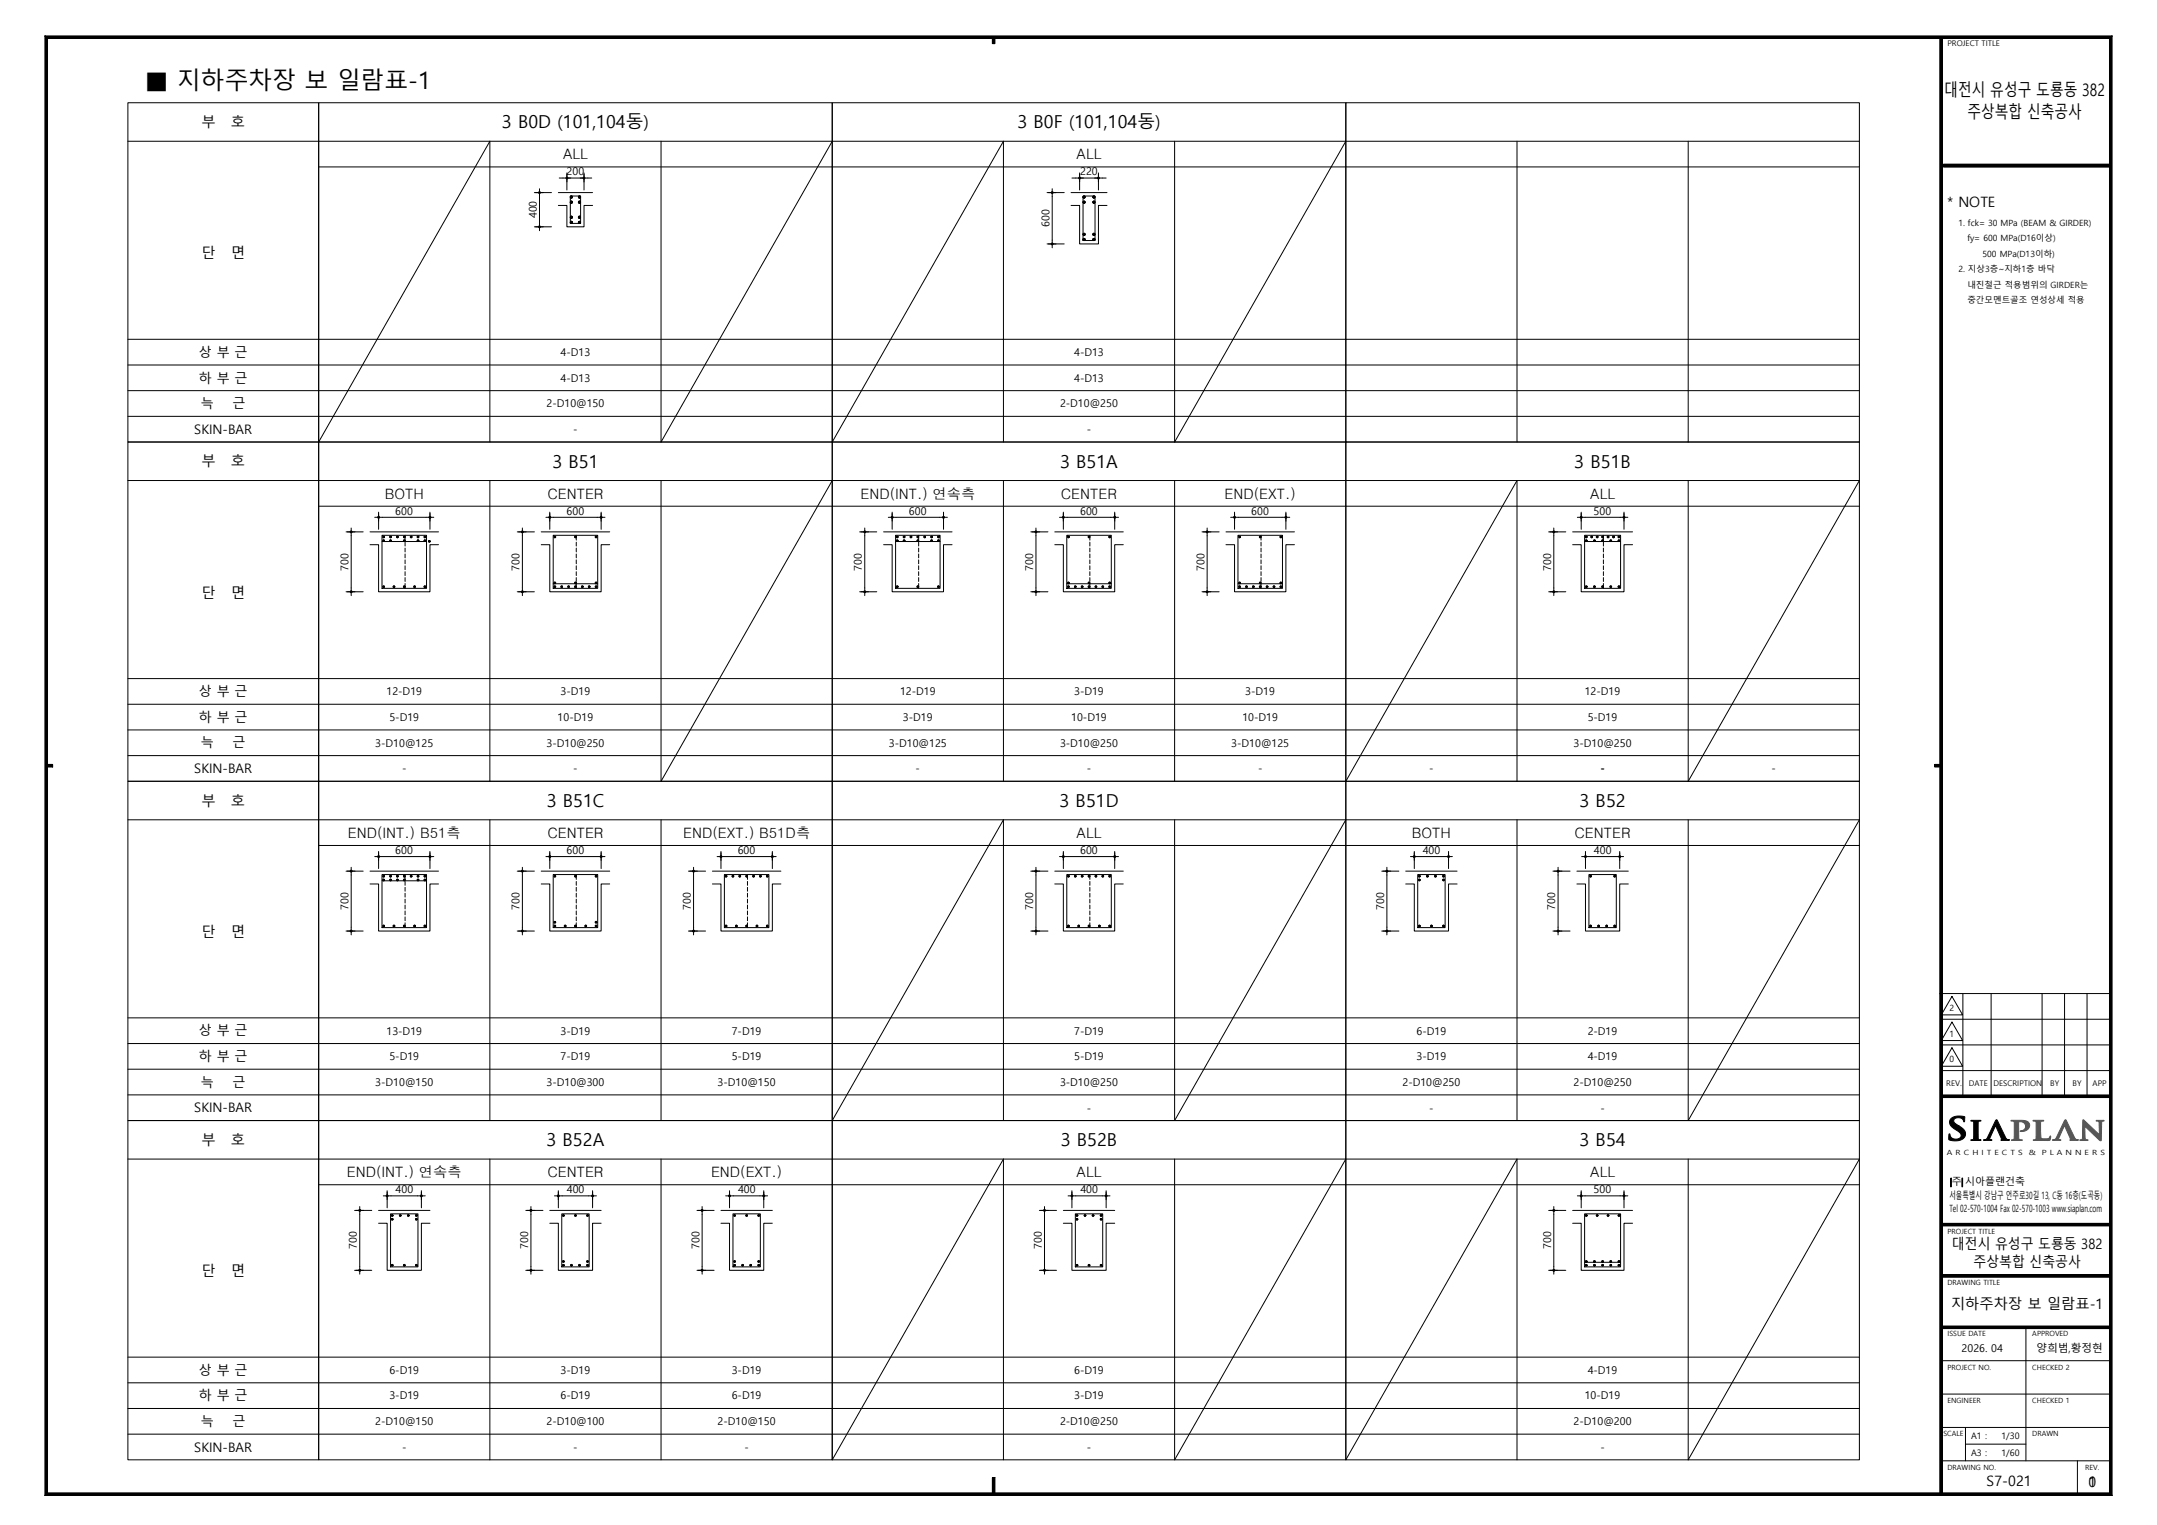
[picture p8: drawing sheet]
<svg xmlns="http://www.w3.org/2000/svg" width="420mm" height="297mm" viewBox="0 0 420 297" stroke-linecap="round" stroke-linejoin="round" font-family="sans-serif">
<defs><g id="words">
<text font-size="4.6" x="28.2" y="17.4">■ 지하주차장 보 일람표-1</text>
<g font-size="3.5">
<text x="97.7" y="25">3 B0D (101,104동)</text>
<text x="198.1" y="25">3 B0F (101,104동)</text>
<text x="107.6" y="91.1">3 B51</text>
<text x="206.4" y="91.1">3 B51A</text>
<text x="306.5" y="91.1">3 B51B</text>
<text x="106.5" y="157.2">3 B51C</text>
<text x="206.3" y="157.2">3 B51D</text>
<text x="307.6" y="157.2">3 B52</text>
<text x="106.4" y="223.2">3 B52A</text>
<text x="206.5" y="223.2">3 B52B</text>
<text x="307.6" y="223.2">3 B54</text>
</g>
<g font-size="3.3">
<text x="378.6" y="18.8">대전시 유성구 도룡동 382</text>
<text x="383.1" y="23">주상복합 신축공사</text>
</g>
<g font-size="2.8">
<text x="39.2" y="24.8">부</text>
<text x="45" y="24.8">호</text>
<text x="109.6" y="31">ALL</text>
<text x="209.6" y="31">ALL</text>
<text x="379.2" y="40.2">* NOTE</text>
<text x="39.2" y="50.3">단</text>
<text x="45" y="50.3">면</text>
<text x="39.2" y="90.8">부</text>
<text x="45" y="90.8">호</text>
<text x="74.9" y="97.1">BOTH</text>
<text x="106.6" y="97.1">CENTER</text>
<text x="167.5" y="97.1">END(INT.) 연속측</text>
<text x="206.6" y="97.1">CENTER</text>
<text x="238.4" y="97.1">END(EXT.)</text>
<text x="309.6" y="97.1">ALL</text>
<text x="39.2" y="116.4">단</text>
<text x="45" y="116.4">면</text>
<text x="39.2" y="156.9">부</text>
<text x="45" y="156.9">호</text>
<text x="67.8" y="163.2">END(INT.) B51측</text>
<text x="106.6" y="163.2">CENTER</text>
<text x="133" y="163.2">END(EXT.) B51D측</text>
<text x="209.6" y="163.2">ALL</text>
<text x="274.9" y="163.2">BOTH</text>
<text x="306.6" y="163.2">CENTER</text>
<text x="39.2" y="182.4">단</text>
<text x="45" y="182.4">면</text>
<text x="39.2" y="223">부</text>
<text x="45" y="223">호</text>
<text x="67.5" y="229.2">END(INT.) 연속측</text>
<text x="106.6" y="229.2">CENTER</text>
<text x="138.4" y="229.2">END(EXT.)</text>
<text x="209.6" y="229.2">ALL</text>
<text x="309.6" y="229.2">ALL</text>
<text x="380.1" y="243.3">대전시 유성구 도룡동 382</text>
<text x="39.2" y="248.5">단</text>
<text x="45" y="248.5">면</text>
<text x="384.3" y="246.8">주상복합 신축공사</text>
<text x="379.9" y="254.8">지하주차장 보 일람표-1</text>
<text x="386.8" y="289.5">S7-021</text>
<text x="406.7" y="289.6">1</text>
<text x="406.7" y="289.6">0</text>
</g>
<g font-size="2.6">
<text x="38.7" y="69.5">상 부 근</text>
<text x="38.7" y="74.5">하 부 근</text>
<text x="39.1" y="79.5">늑</text>
<text x="45.3" y="79.5">근</text>
<text x="37.8" y="84.5">SKIN-BAR</text>
<text x="38.7" y="135.6">상 부 근</text>
<text x="38.7" y="140.6">하 부 근</text>
<text x="39.1" y="145.6">늑</text>
<text x="45.3" y="145.6">근</text>
<text x="37.8" y="150.6">SKIN-BAR</text>
<text x="38.7" y="201.6">상 부 근</text>
<text x="38.7" y="206.7">하 부 근</text>
<text x="39.1" y="211.7">늑</text>
<text x="45.3" y="211.7">근</text>
<text x="37.8" y="216.6">SKIN-BAR</text>
<text x="38.7" y="267.7">상 부 근</text>
<text x="38.7" y="272.7">하 부 근</text>
<text x="39.1" y="277.7">늑</text>
<text x="45.3" y="277.7">근</text>
<text x="37.8" y="282.7">SKIN-BAR</text>
</g>
<g font-size="2.1">
<text x="110.3" y="34.1">200</text>
<text x="210.3" y="34.1">220</text>
<text x="104.5" y="42.5" transform="rotate(-90 104.5 42.5)">400</text>
<text x="204.3" y="44.2" transform="rotate(-90 204.3 44.2)">600</text>
<text x="109.1" y="69.3">4-D13</text>
<text x="209.1" y="69.3">4-D13</text>
<text x="109.1" y="74.3">4-D13</text>
<text x="209.1" y="74.3">4-D13</text>
<text x="106.4" y="79.3">2-D10@150</text>
<text x="206.4" y="79.3">2-D10@250</text>
<text x="111.6" y="84.3">-</text>
<text x="211.6" y="84.3">-</text>
<text x="77" y="100.2">600</text>
<text x="110.3" y="100.2">600</text>
<text x="177" y="100.2">600</text>
<text x="210.3" y="100.2">600</text>
<text x="243.6" y="100.2">600</text>
<text x="310.3" y="100.2">500</text>
<text x="67.8" y="111.1" transform="rotate(-90 67.8 111.1)">700</text>
<text x="101.2" y="111.1" transform="rotate(-90 101.2 111.1)">700</text>
<text x="167.8" y="111.1" transform="rotate(-90 167.8 111.1)">700</text>
<text x="201.2" y="111.1" transform="rotate(-90 201.2 111.1)">700</text>
<text x="234.5" y="111.1" transform="rotate(-90 234.5 111.1)">700</text>
<text x="302" y="111.1" transform="rotate(-90 302 111.1)">700</text>
<text x="75.2" y="135.4">12-D19</text>
<text x="109.1" y="135.4">3-D19</text>
<text x="175.2" y="135.4">12-D19</text>
<text x="209.1" y="135.4">3-D19</text>
<text x="242.5" y="135.4">3-D19</text>
<text x="308.6" y="135.4">12-D19</text>
<text x="75.8" y="140.4">5-D19</text>
<text x="108.6" y="140.4">10-D19</text>
<text x="175.8" y="140.4">3-D19</text>
<text x="208.6" y="140.4">10-D19</text>
<text x="241.9" y="140.4">10-D19</text>
<text x="309.1" y="140.4">5-D19</text>
<text x="73.1" y="145.4">3-D10@125</text>
<text x="106.4" y="145.4">3-D10@250</text>
<text x="173.1" y="145.4">3-D10@125</text>
<text x="206.4" y="145.4">3-D10@250</text>
<text x="239.7" y="145.4">3-D10@125</text>
<text x="306.4" y="145.4">3-D10@250</text>
<text x="78.3" y="150.4">-</text>
<text x="111.6" y="150.4">-</text>
<text x="178.3" y="150.4">-</text>
<text x="211.6" y="150.4">-</text>
<text x="245" y="150.4">-</text>
<text x="278.3" y="150.4">-</text>
<text x="311.6" y="150.4">-</text>
<text x="345" y="150.4">-</text>
<text x="77" y="166.3">600</text>
<text x="110.3" y="166.3">600</text>
<text x="143.6" y="166.3">600</text>
<text x="210.3" y="166.3">600</text>
<text x="277" y="166.3">400</text>
<text x="310.4" y="166.3">400</text>
<text x="67.8" y="177.2" transform="rotate(-90 67.8 177.2)">700</text>
<text x="101.2" y="177.2" transform="rotate(-90 101.2 177.2)">700</text>
<text x="134.5" y="177.2" transform="rotate(-90 134.5 177.2)">700</text>
<text x="201.2" y="177.2" transform="rotate(-90 201.2 177.2)">700</text>
<text x="269.5" y="177.2" transform="rotate(-90 269.5 177.2)">700</text>
<text x="302.8" y="177.2" transform="rotate(-90 302.8 177.2)">700</text>
<text x="75.2" y="201.5">13-D19</text>
<text x="109.1" y="201.5">3-D19</text>
<text x="142.5" y="201.5">7-D19</text>
<text x="209.1" y="201.5">7-D19</text>
<text x="275.8" y="201.5">6-D19</text>
<text x="309.1" y="201.5">2-D19</text>
<text x="75.8" y="206.5">5-D19</text>
<text x="109.1" y="206.5">7-D19</text>
<text x="142.5" y="206.5">5-D19</text>
<text x="209.1" y="206.5">5-D19</text>
<text x="275.8" y="206.5">3-D19</text>
<text x="309.1" y="206.5">4-D19</text>
<text x="73.1" y="211.5">3-D10@150</text>
<text x="106.4" y="211.5">3-D10@300</text>
<text x="139.7" y="211.5">3-D10@150</text>
<text x="206.4" y="211.5">3-D10@250</text>
<text x="273.1" y="211.5">2-D10@250</text>
<text x="306.4" y="211.5">2-D10@250</text>
<text x="211.6" y="216.5">-</text>
<text x="278.3" y="216.5">-</text>
<text x="311.6" y="216.5">-</text>
<text x="77" y="232.4">400</text>
<text x="110.4" y="232.4">400</text>
<text x="143.7" y="232.4">400</text>
<text x="210.4" y="232.4">400</text>
<text x="310.3" y="232.4">500</text>
<text x="69.5" y="243.3" transform="rotate(-90 69.5 243.3)">700</text>
<text x="102.8" y="243.3" transform="rotate(-90 102.8 243.3)">700</text>
<text x="136.2" y="243.3" transform="rotate(-90 136.2 243.3)">700</text>
<text x="202.8" y="243.3" transform="rotate(-90 202.8 243.3)">700</text>
<text x="302" y="243.3" transform="rotate(-90 302 243.3)">700</text>
<text x="381.9" y="263.4">2026. 04</text>
<text x="396.5" y="263.3">양희범,황정현</text>
<text x="75.8" y="267.6">6-D19</text>
<text x="109.1" y="267.6">3-D19</text>
<text x="142.5" y="267.6">3-D19</text>
<text x="209.1" y="267.6">6-D19</text>
<text x="309.1" y="267.6">4-D19</text>
<text x="75.8" y="272.6">3-D19</text>
<text x="109.1" y="272.6">6-D19</text>
<text x="142.5" y="272.6">6-D19</text>
<text x="209.1" y="272.6">3-D19</text>
<text x="308.6" y="272.6">10-D19</text>
<text x="73.1" y="277.6">2-D10@150</text>
<text x="106.4" y="277.6">2-D10@100</text>
<text x="139.7" y="277.6">2-D10@150</text>
<text x="206.4" y="277.6">2-D10@250</text>
<text x="306.4" y="277.6">2-D10@200</text>
<text x="78.3" y="282.6">-</text>
<text x="111.6" y="282.6">-</text>
<text x="145" y="282.6">-</text>
<text x="211.6" y="282.6">-</text>
<text x="311.6" y="282.6">-</text>
</g>
<g font-size="1.9">
<text x="379.6" y="233.5">서울특별시 강남구 언주로30길 13, C동 16층(도곡동)</text>
<text x="380" y="230.8">주 시아플랜건축</text>
<text x="379.6" y="236">Tel 02-570-1004 Fax 02-570-1003 www.siaplan.com</text>
</g>
<g font-size="1.7">
<text x="381.3" y="44">1. fck= 30 MPa (BEAM &amp; GIRDER)</text>
<text x="383.1" y="47">fy= 600 MPa(D16이상)</text>
<text x="381.3" y="53">2. 지상3층~지하1층 바닥</text>
<text x="386" y="50">500 MPa(D13이하)</text>
<text x="383.1" y="56">내진철근 적용범위의 GIRDER는</text>
<text x="383.1" y="59">중간모멘트골조 연성상세 적용</text>
<text x="379.6" y="196.9">2</text>
<text x="379.6" y="201.9">1</text>
<text x="379.6" y="206.9">0</text>
<text x="383.8" y="280.3">A1 :</text>
<text x="389.7" y="280.3">1/30</text>
<text x="383.8" y="283.5">A3 :</text>
<text x="389.7" y="283.5">1/60</text>
</g>
<g font-size="1.5">
<text x="379.2" y="9">PROJECT TITLE</text>
<text x="379" y="211.5">REV.</text>
<text x="383.3" y="211.6">DATE</text>
<text x="388.2" y="211.6">DESCRIPTION</text>
<text x="399.2" y="211.6">BY</text>
<text x="403.6" y="211.6">BY</text>
<text x="407.4" y="211.6">APP</text>
</g>
<g font-size="1.4">
<text x="379.1" y="225">A R C H I T E C T S</text>
<text x="395" y="225">&amp;</text>
<text x="397.6" y="225">P L A N N E R S</text>
<text x="379.2" y="240.3">PROJECT TITLE</text>
<text x="379.2" y="250.3">DRAWING TITLE</text>
<text x="379.2" y="260.2">ISSUE DATE</text>
<text x="395.7" y="260.2">APPROVED</text>
<text x="379.2" y="266.7">PROJECT NO.</text>
<text x="395.7" y="266.7">CHECKED 2</text>
<text x="379.2" y="273.3">ENGINEER</text>
<text x="395.7" y="273.3">CHECKED 1</text>
<text x="378.4" y="279.8">SCALE</text>
<text x="395.7" y="279.8">DRAWN</text>
<text x="379.2" y="286.3">DRAWING NO.</text>
<text x="406" y="286.3">REV.</text>
</g>
</g></defs>
<g fill="none" stroke="#000" stroke-width=".19">
<circle cx="74.7" cy="104.6" r=".16"/>
<circle cx="74.7" cy="114.3" r=".16"/>
<circle cx="74.7" cy="105.3" r=".16"/>
<circle cx="76" cy="104.6" r=".16"/>
<circle cx="76" cy="105.3" r=".16"/>
<circle cx="76.7" cy="114.3" r=".16"/>
<circle cx="77.4" cy="104.6" r=".16"/>
<circle cx="78.7" cy="104.6" r=".16"/>
<circle cx="78.7" cy="114.3" r=".16"/>
<circle cx="78.7" cy="105.3" r=".16"/>
<circle cx="80.1" cy="104.6" r=".16"/>
<circle cx="80.7" cy="114.3" r=".16"/>
<circle cx="81.4" cy="104.6" r=".16"/>
<circle cx="81.4" cy="105.3" r=".16"/>
<circle cx="82.7" cy="104.6" r=".16"/>
<circle cx="82.7" cy="114.3" r=".16"/>
<circle cx="82.7" cy="105.3" r=".16"/>
<circle cx="83.6" cy="105.4" r=".16"/>
<circle cx="108" cy="104.6" r=".16"/>
<circle cx="108" cy="113.5" r=".16"/>
<circle cx="108" cy="114.3" r=".16"/>
<circle cx="109.4" cy="114.3" r=".16"/>
<circle cx="110.7" cy="114.3" r=".16"/>
<circle cx="112" cy="104.6" r=".16"/>
<circle cx="112" cy="113.5" r=".16"/>
<circle cx="112.1" cy="114.3" r=".16"/>
<circle cx="113.4" cy="114.3" r=".16"/>
<circle cx="114.7" cy="114.3" r=".16"/>
<circle cx="116.1" cy="104.6" r=".16"/>
<circle cx="116.1" cy="113.5" r=".16"/>
<circle cx="116.1" cy="114.3" r=".16"/>
<circle cx="174.7" cy="104.6" r=".16"/>
<circle cx="174.7" cy="114.3" r=".16"/>
<circle cx="174.7" cy="105.3" r=".16"/>
<circle cx="176" cy="104.6" r=".16"/>
<circle cx="176" cy="105.3" r=".16"/>
<circle cx="177.4" cy="104.6" r=".16"/>
<circle cx="178.7" cy="104.6" r=".16"/>
<circle cx="178.7" cy="114.3" r=".16"/>
<circle cx="178.7" cy="105.3" r=".16"/>
<circle cx="180.1" cy="104.6" r=".16"/>
<circle cx="181.4" cy="104.6" r=".16"/>
<circle cx="181.4" cy="105.3" r=".16"/>
<circle cx="182.7" cy="104.6" r=".16"/>
<circle cx="182.7" cy="114.3" r=".16"/>
<circle cx="182.7" cy="105.3" r=".16"/>
<circle cx="208" cy="104.6" r=".16"/>
<circle cx="208" cy="113.5" r=".16"/>
<circle cx="208" cy="114.3" r=".16"/>
<circle cx="209.4" cy="114.3" r=".16"/>
<circle cx="210.7" cy="114.3" r=".16"/>
<circle cx="212" cy="104.6" r=".16"/>
<circle cx="212" cy="113.5" r=".16"/>
<circle cx="212.1" cy="114.3" r=".16"/>
<circle cx="213.4" cy="114.3" r=".16"/>
<circle cx="214.7" cy="114.3" r=".16"/>
<circle cx="216.1" cy="104.6" r=".16"/>
<circle cx="216.1" cy="113.5" r=".16"/>
<circle cx="216.1" cy="114.3" r=".16"/>
<circle cx="241.4" cy="104.6" r=".16"/>
<circle cx="241.4" cy="113.5" r=".16"/>
<circle cx="241.4" cy="114.3" r=".16"/>
<circle cx="242.7" cy="114.3" r=".16"/>
<circle cx="244" cy="114.3" r=".16"/>
<circle cx="245.4" cy="104.6" r=".16"/>
<circle cx="245.4" cy="113.5" r=".16"/>
<circle cx="245.4" cy="114.3" r=".16"/>
<circle cx="246.7" cy="114.3" r=".16"/>
<circle cx="248.1" cy="114.3" r=".16"/>
<circle cx="249.4" cy="104.6" r=".16"/>
<circle cx="249.4" cy="113.5" r=".16"/>
<circle cx="249.4" cy="114.3" r=".16"/>
<circle cx="308.9" cy="104.6" r=".16"/>
<circle cx="308.9" cy="114.3" r=".16"/>
<circle cx="308.9" cy="105.3" r=".16"/>
<circle cx="309.9" cy="104.6" r=".16"/>
<circle cx="310.5" cy="105.3" r=".16"/>
<circle cx="310.5" cy="114.3" r=".16"/>
<circle cx="311" cy="104.6" r=".16"/>
<circle cx="312.1" cy="104.6" r=".16"/>
<circle cx="312.1" cy="105.3" r=".16"/>
<circle cx="312.1" cy="114.3" r=".16"/>
<circle cx="313.1" cy="104.6" r=".16"/>
<circle cx="313.6" cy="105.3" r=".16"/>
<circle cx="313.6" cy="114.3" r=".16"/>
<circle cx="314.2" cy="104.6" r=".16"/>
<circle cx="315.2" cy="104.6" r=".16"/>
<circle cx="315.2" cy="105.3" r=".16"/>
<circle cx="315.2" cy="114.3" r=".16"/>
<circle cx="74.7" cy="171.4" r=".16"/>
<circle cx="74.7" cy="170.6" r=".16"/>
<circle cx="76" cy="171.4" r=".16"/>
<circle cx="76" cy="170.6" r=".16"/>
<circle cx="77.4" cy="171.4" r=".16"/>
<circle cx="77.4" cy="170.6" r=".16"/>
<circle cx="78.7" cy="171.4" r=".16"/>
<circle cx="78.7" cy="170.6" r=".16"/>
<circle cx="80.1" cy="170.6" r=".16"/>
<circle cx="81.4" cy="171.4" r=".16"/>
<circle cx="81.4" cy="170.6" r=".16"/>
<circle cx="82.7" cy="171.4" r=".16"/>
<circle cx="82.7" cy="170.6" r=".16"/>
<circle cx="108" cy="179.6" r=".16"/>
<circle cx="108" cy="170.6" r=".16"/>
<circle cx="112.1" cy="170.6" r=".16"/>
<circle cx="116.1" cy="179.6" r=".16"/>
<circle cx="116.1" cy="170.6" r=".16"/>
<circle cx="141.4" cy="170.6" r=".16"/>
<circle cx="142.7" cy="170.6" r=".16"/>
<circle cx="144" cy="170.6" r=".16"/>
<circle cx="145.4" cy="170.6" r=".16"/>
<circle cx="146.7" cy="170.6" r=".16"/>
<circle cx="148.1" cy="170.6" r=".16"/>
<circle cx="149.4" cy="170.6" r=".16"/>
<circle cx="208" cy="170.6" r=".16"/>
<circle cx="209.4" cy="170.6" r=".16"/>
<circle cx="210.7" cy="170.6" r=".16"/>
<circle cx="212.1" cy="170.6" r=".16"/>
<circle cx="213.4" cy="170.6" r=".16"/>
<circle cx="214.7" cy="170.6" r=".16"/>
<circle cx="216.1" cy="170.6" r=".16"/>
<circle cx="276.4" cy="171.4" r=".16"/>
<circle cx="276.4" cy="170.6" r=".16"/>
<circle cx="277.9" cy="170.6" r=".16"/>
<circle cx="279.5" cy="170.6" r=".16"/>
<circle cx="281.1" cy="171.4" r=".16"/>
<circle cx="281.1" cy="170.6" r=".16"/>
<circle cx="309.7" cy="170.6" r=".16"/>
<circle cx="314.4" cy="170.6" r=".16"/>
<circle cx="74.7" cy="180.3" r=".16"/>
<circle cx="76.7" cy="180.3" r=".16"/>
<circle cx="78.7" cy="180.3" r=".16"/>
<circle cx="80.7" cy="180.3" r=".16"/>
<circle cx="82.7" cy="180.3" r=".16"/>
<circle cx="108" cy="180.3" r=".16"/>
<circle cx="110" cy="180.3" r=".16"/>
<circle cx="112.1" cy="180.3" r=".16"/>
<circle cx="114.1" cy="180.3" r=".16"/>
<circle cx="116.1" cy="180.3" r=".16"/>
<circle cx="141.4" cy="180.3" r=".16"/>
<circle cx="143.4" cy="180.3" r=".16"/>
<circle cx="145.4" cy="180.3" r=".16"/>
<circle cx="147.4" cy="180.3" r=".16"/>
<circle cx="149.4" cy="180.3" r=".16"/>
<circle cx="208" cy="180.3" r=".16"/>
<circle cx="210" cy="180.3" r=".16"/>
<circle cx="212.1" cy="180.3" r=".16"/>
<circle cx="214.1" cy="180.3" r=".16"/>
<circle cx="216.1" cy="180.3" r=".16"/>
<circle cx="276.4" cy="180.3" r=".16"/>
<circle cx="278.7" cy="180.3" r=".16"/>
<circle cx="281.1" cy="180.3" r=".16"/>
<circle cx="309.7" cy="180.3" r=".16"/>
<circle cx="311.3" cy="180.3" r=".16"/>
<circle cx="312.8" cy="180.3" r=".16"/>
<circle cx="314.4" cy="180.3" r=".16"/>
<circle cx="76.4" cy="236.7" r=".16"/>
<circle cx="76.4" cy="237.5" r=".16"/>
<circle cx="77.9" cy="236.7" r=".16"/>
<circle cx="79.5" cy="236.7" r=".16"/>
<circle cx="81.1" cy="237.5" r=".16"/>
<circle cx="81.1" cy="236.7" r=".16"/>
<circle cx="109.7" cy="236.7" r=".16"/>
<circle cx="112.1" cy="236.7" r=".16"/>
<circle cx="114.4" cy="236.7" r=".16"/>
<circle cx="143" cy="236.7" r=".16"/>
<circle cx="145.4" cy="236.7" r=".16"/>
<circle cx="147.7" cy="236.7" r=".16"/>
<circle cx="209.7" cy="237.5" r=".16"/>
<circle cx="209.7" cy="236.7" r=".16"/>
<circle cx="211.3" cy="236.7" r=".16"/>
<circle cx="212.8" cy="236.7" r=".16"/>
<circle cx="214.4" cy="237.5" r=".16"/>
<circle cx="214.4" cy="236.7" r=".16"/>
<circle cx="76.4" cy="246.4" r=".16"/>
<circle cx="78.7" cy="246.4" r=".16"/>
<circle cx="81.1" cy="246.4" r=".16"/>
<circle cx="109.7" cy="246.4" r=".16"/>
<circle cx="109.7" cy="245.7" r=".16"/>
<circle cx="111.3" cy="246.4" r=".16"/>
<circle cx="112.8" cy="246.4" r=".16"/>
<circle cx="114.4" cy="246.4" r=".16"/>
<circle cx="114.4" cy="245.7" r=".16"/>
<circle cx="143" cy="246.4" r=".16"/>
<circle cx="143" cy="245.7" r=".16"/>
<circle cx="144.6" cy="246.4" r=".16"/>
<circle cx="146.2" cy="246.4" r=".16"/>
<circle cx="147.7" cy="246.4" r=".16"/>
<circle cx="147.7" cy="245.7" r=".16"/>
<circle cx="209.7" cy="246.4" r=".16"/>
<circle cx="212.1" cy="246.4" r=".16"/>
<circle cx="214.4" cy="246.4" r=".16"/>
</g>
<g fill="#000">
<circle cx="74.7" cy="104.6" r=".16"/>
<circle cx="74.7" cy="114.3" r=".16"/>
<circle cx="74.7" cy="105.3" r=".16"/>
<circle cx="76" cy="104.6" r=".16"/>
<circle cx="76" cy="105.3" r=".16"/>
<circle cx="76.7" cy="114.3" r=".16"/>
<circle cx="77.4" cy="104.6" r=".16"/>
<circle cx="78.7" cy="104.6" r=".16"/>
<circle cx="78.7" cy="114.3" r=".16"/>
<circle cx="78.7" cy="105.3" r=".16"/>
<circle cx="80.1" cy="104.6" r=".16"/>
<circle cx="80.7" cy="114.3" r=".16"/>
<circle cx="81.4" cy="104.6" r=".16"/>
<circle cx="81.4" cy="105.3" r=".16"/>
<circle cx="82.7" cy="104.6" r=".16"/>
<circle cx="82.7" cy="114.3" r=".16"/>
<circle cx="82.7" cy="105.3" r=".16"/>
<circle cx="83.6" cy="105.4" r=".16"/>
<circle cx="108" cy="104.6" r=".16"/>
<circle cx="108" cy="113.5" r=".16"/>
<circle cx="108" cy="114.3" r=".16"/>
<circle cx="109.4" cy="114.3" r=".16"/>
<circle cx="110.7" cy="114.3" r=".16"/>
<circle cx="112" cy="104.6" r=".16"/>
<circle cx="112" cy="113.5" r=".16"/>
<circle cx="112.1" cy="114.3" r=".16"/>
<circle cx="113.4" cy="114.3" r=".16"/>
<circle cx="114.7" cy="114.3" r=".16"/>
<circle cx="116.1" cy="104.6" r=".16"/>
<circle cx="116.1" cy="113.5" r=".16"/>
<circle cx="116.1" cy="114.3" r=".16"/>
<circle cx="174.7" cy="104.6" r=".16"/>
<circle cx="174.7" cy="114.3" r=".16"/>
<circle cx="174.7" cy="105.3" r=".16"/>
<circle cx="176" cy="104.6" r=".16"/>
<circle cx="176" cy="105.3" r=".16"/>
<circle cx="177.4" cy="104.6" r=".16"/>
<circle cx="178.7" cy="104.6" r=".16"/>
<circle cx="178.7" cy="114.3" r=".16"/>
<circle cx="178.7" cy="105.3" r=".16"/>
<circle cx="180.1" cy="104.6" r=".16"/>
<circle cx="181.4" cy="104.6" r=".16"/>
<circle cx="181.4" cy="105.3" r=".16"/>
<circle cx="182.7" cy="104.6" r=".16"/>
<circle cx="182.7" cy="114.3" r=".16"/>
<circle cx="182.7" cy="105.3" r=".16"/>
<circle cx="208" cy="104.6" r=".16"/>
<circle cx="208" cy="113.5" r=".16"/>
<circle cx="208" cy="114.3" r=".16"/>
<circle cx="209.4" cy="114.3" r=".16"/>
<circle cx="210.7" cy="114.3" r=".16"/>
<circle cx="212" cy="104.6" r=".16"/>
<circle cx="212" cy="113.5" r=".16"/>
<circle cx="212.1" cy="114.3" r=".16"/>
<circle cx="213.4" cy="114.3" r=".16"/>
<circle cx="214.7" cy="114.3" r=".16"/>
<circle cx="216.1" cy="104.6" r=".16"/>
<circle cx="216.1" cy="113.5" r=".16"/>
<circle cx="216.1" cy="114.3" r=".16"/>
<circle cx="241.4" cy="104.6" r=".16"/>
<circle cx="241.4" cy="113.5" r=".16"/>
<circle cx="241.4" cy="114.3" r=".16"/>
<circle cx="242.7" cy="114.3" r=".16"/>
<circle cx="244" cy="114.3" r=".16"/>
<circle cx="245.4" cy="104.6" r=".16"/>
<circle cx="245.4" cy="113.5" r=".16"/>
<circle cx="245.4" cy="114.3" r=".16"/>
<circle cx="246.7" cy="114.3" r=".16"/>
<circle cx="248.1" cy="114.3" r=".16"/>
<circle cx="249.4" cy="104.6" r=".16"/>
<circle cx="249.4" cy="113.5" r=".16"/>
<circle cx="249.4" cy="114.3" r=".16"/>
<circle cx="308.9" cy="104.6" r=".16"/>
<circle cx="308.9" cy="114.3" r=".16"/>
<circle cx="308.9" cy="105.3" r=".16"/>
<circle cx="309.9" cy="104.6" r=".16"/>
<circle cx="310.5" cy="105.3" r=".16"/>
<circle cx="310.5" cy="114.3" r=".16"/>
<circle cx="311" cy="104.6" r=".16"/>
<circle cx="312.1" cy="104.6" r=".16"/>
<circle cx="312.1" cy="105.3" r=".16"/>
<circle cx="312.1" cy="114.3" r=".16"/>
<circle cx="313.1" cy="104.6" r=".16"/>
<circle cx="313.6" cy="105.3" r=".16"/>
<circle cx="313.6" cy="114.3" r=".16"/>
<circle cx="314.2" cy="104.6" r=".16"/>
<circle cx="315.2" cy="104.6" r=".16"/>
<circle cx="315.2" cy="105.3" r=".16"/>
<circle cx="315.2" cy="114.3" r=".16"/>
<circle cx="74.7" cy="171.4" r=".16"/>
<circle cx="74.7" cy="170.6" r=".16"/>
<circle cx="76" cy="171.4" r=".16"/>
<circle cx="76" cy="170.6" r=".16"/>
<circle cx="77.4" cy="171.4" r=".16"/>
<circle cx="77.4" cy="170.6" r=".16"/>
<circle cx="78.7" cy="171.4" r=".16"/>
<circle cx="78.7" cy="170.6" r=".16"/>
<circle cx="80.1" cy="170.6" r=".16"/>
<circle cx="81.4" cy="171.4" r=".16"/>
<circle cx="81.4" cy="170.6" r=".16"/>
<circle cx="82.7" cy="171.4" r=".16"/>
<circle cx="82.7" cy="170.6" r=".16"/>
<circle cx="108" cy="179.6" r=".16"/>
<circle cx="108" cy="170.6" r=".16"/>
<circle cx="112.1" cy="170.6" r=".16"/>
<circle cx="116.1" cy="179.6" r=".16"/>
<circle cx="116.1" cy="170.6" r=".16"/>
<circle cx="141.4" cy="170.6" r=".16"/>
<circle cx="142.7" cy="170.6" r=".16"/>
<circle cx="144" cy="170.6" r=".16"/>
<circle cx="145.4" cy="170.6" r=".16"/>
<circle cx="146.7" cy="170.6" r=".16"/>
<circle cx="148.1" cy="170.6" r=".16"/>
<circle cx="149.4" cy="170.6" r=".16"/>
<circle cx="208" cy="170.6" r=".16"/>
<circle cx="209.4" cy="170.6" r=".16"/>
<circle cx="210.7" cy="170.6" r=".16"/>
<circle cx="212.1" cy="170.6" r=".16"/>
<circle cx="213.4" cy="170.6" r=".16"/>
<circle cx="214.7" cy="170.6" r=".16"/>
<circle cx="216.1" cy="170.6" r=".16"/>
<circle cx="276.4" cy="171.4" r=".16"/>
<circle cx="276.4" cy="170.6" r=".16"/>
<circle cx="277.9" cy="170.6" r=".16"/>
<circle cx="279.5" cy="170.6" r=".16"/>
<circle cx="281.1" cy="171.4" r=".16"/>
<circle cx="281.1" cy="170.6" r=".16"/>
<circle cx="309.7" cy="170.6" r=".16"/>
<circle cx="314.4" cy="170.6" r=".16"/>
<circle cx="74.7" cy="180.3" r=".16"/>
<circle cx="76.7" cy="180.3" r=".16"/>
<circle cx="78.7" cy="180.3" r=".16"/>
<circle cx="80.7" cy="180.3" r=".16"/>
<circle cx="82.7" cy="180.3" r=".16"/>
<circle cx="108" cy="180.3" r=".16"/>
<circle cx="110" cy="180.3" r=".16"/>
<circle cx="112.1" cy="180.3" r=".16"/>
<circle cx="114.1" cy="180.3" r=".16"/>
<circle cx="116.1" cy="180.3" r=".16"/>
<circle cx="141.4" cy="180.3" r=".16"/>
<circle cx="143.4" cy="180.3" r=".16"/>
<circle cx="145.4" cy="180.3" r=".16"/>
<circle cx="147.4" cy="180.3" r=".16"/>
<circle cx="149.4" cy="180.3" r=".16"/>
<circle cx="208" cy="180.3" r=".16"/>
<circle cx="210" cy="180.3" r=".16"/>
<circle cx="212.1" cy="180.3" r=".16"/>
<circle cx="214.1" cy="180.3" r=".16"/>
<circle cx="216.1" cy="180.3" r=".16"/>
<circle cx="276.4" cy="180.3" r=".16"/>
<circle cx="278.7" cy="180.3" r=".16"/>
<circle cx="281.1" cy="180.3" r=".16"/>
<circle cx="309.7" cy="180.3" r=".16"/>
<circle cx="311.3" cy="180.3" r=".16"/>
<circle cx="312.8" cy="180.3" r=".16"/>
<circle cx="314.4" cy="180.3" r=".16"/>
<circle cx="76.4" cy="236.7" r=".16"/>
<circle cx="76.4" cy="237.5" r=".16"/>
<circle cx="77.9" cy="236.7" r=".16"/>
<circle cx="79.5" cy="236.7" r=".16"/>
<circle cx="81.1" cy="237.5" r=".16"/>
<circle cx="81.1" cy="236.7" r=".16"/>
<circle cx="109.7" cy="236.7" r=".16"/>
<circle cx="112.1" cy="236.7" r=".16"/>
<circle cx="114.4" cy="236.7" r=".16"/>
<circle cx="143" cy="236.7" r=".16"/>
<circle cx="145.4" cy="236.7" r=".16"/>
<circle cx="147.7" cy="236.7" r=".16"/>
<circle cx="209.7" cy="237.5" r=".16"/>
<circle cx="209.7" cy="236.7" r=".16"/>
<circle cx="211.3" cy="236.7" r=".16"/>
<circle cx="212.8" cy="236.7" r=".16"/>
<circle cx="214.4" cy="237.5" r=".16"/>
<circle cx="214.4" cy="236.7" r=".16"/>
<circle cx="76.4" cy="246.4" r=".16"/>
<circle cx="78.7" cy="246.4" r=".16"/>
<circle cx="81.1" cy="246.4" r=".16"/>
<circle cx="109.7" cy="246.4" r=".16"/>
<circle cx="109.7" cy="245.7" r=".16"/>
<circle cx="111.3" cy="246.4" r=".16"/>
<circle cx="112.8" cy="246.4" r=".16"/>
<circle cx="114.4" cy="246.4" r=".16"/>
<circle cx="114.4" cy="245.7" r=".16"/>
<circle cx="143" cy="246.4" r=".16"/>
<circle cx="143" cy="245.7" r=".16"/>
<circle cx="144.6" cy="246.4" r=".16"/>
<circle cx="146.2" cy="246.4" r=".16"/>
<circle cx="147.7" cy="246.4" r=".16"/>
<circle cx="147.7" cy="245.7" r=".16"/>
<circle cx="209.7" cy="246.4" r=".16"/>
<circle cx="212.1" cy="246.4" r=".16"/>
<circle cx="214.4" cy="246.4" r=".16"/>
</g>
<g fill="none" stroke="#000" stroke-width=".19">
<path d="M8.8 7h402.5l-.6 .5h-401.4zM8.8 7l.5 .5v283.3l-.5 .5zM193.2 7.3h.5v1.2h-.5zM377.7 7.3h.5v283.7h-.5zM411.3 7v284.3l-.6-.5v-283.3zM378 32h33v.5h-33zM9 148.9h1.3v.5h-1.3zM376.7 148.9h1.3v.5h-1.3zM377.7 193.5h33.1M378 198.5h33M380.1 194.1l2.1 3.6h-4.2zM380.1 199.1l2.1 3.6h-4.2z"/>
<path d="M382.2 193.5v20M387.7 193.5v20M397.6 193.5v20M402 193.5v20M406.4 193.5v20M378 213.3h33v.5h-33zM378 208.5h33M378 203.5h33M380.1 204.1l2.1 3.6h-4.2zM378 238.3h33v.5h-33zM379.8 229.5h.2v1.6h-.2zM382 229.5h.1v1.6h-.1z"/>
<path d="M378 258.3h33v.5h-33zM378 248.3h33v.5h-33zM394.5 258.5v26M378 265h33M378 278h33M378 271.5h33M8.8 291.3l.5-.5h401.4l.6 .5zM193.2 287.8h.5v3.2h-.5zM378 284.5h33M404.5 284.5v6.5"/>
</g>
<path d="M378.5 32h32.5v.5h-32.5z" fill="none" stroke="#000" stroke-width=".19"/>
<path d="M378.5 32h32.5v.5h-32.5z" fill="#000"/>
<g fill="#000">
<path d="M8.8 7h402.5l-.6 .5h-401.4zM193.2 7.3h.5v1.2h-.5zM377.7 7.3h.5v283.7h-.5zM411.3 7v284.3l-.6-.5v-283.3zM378 32h33v.5h-33zM9 148.9h1.3v.5h-1.3zM376.7 148.9h1.3v.5h-1.3zM378 213.3h33v.5h-33zM378 238.3h33v.5h-33zM379.8 229.5h.2v1.6h-.2zM382 229.5h.1v1.6h-.1zM378 258.3h33v.5h-33z"/>
<path d="M378 248.3h33v.5h-33zM8.8 7l.5 .5v283.3l-.5 .5zM193.2 287.8h.5v3.2h-.5zM8.8 291.3l.5-.5h401.4l.6 .5z"/>
</g>
<path d="M391.6 218.2h1.7a1.6 1.6 0 0 1 1.9 .9 1.45 1.45 0 0 1-1.8 1.2 .92 .92 0 0 0 1-1.1 .92 .92 0 0 0-1.3-.6v2.9a.46 .46 0 0 0 .2 .5 .46 .46 0 0 0 .5 0 .31 .31 0 0 1-.6 .1h-1.5l.1-.1a.42 .42 0 0 0 .4-.2 .42 .42 0 0 0 0-.5v-2.4a.44 .44 0 0 0-.1-.5 .44 .44 0 0 0-.5-.1z" fill="none" stroke="#545454" stroke-width=".19"/>
<path d="M391.6 218.2h1.7a1.6 1.6 0 0 1 1.9 .9 1.45 1.45 0 0 1-1.8 1.2 .92 .92 0 0 0 1-1.1 .92 .92 0 0 0-1.3-.6v2.9a.46 .46 0 0 0 .2 .5 .46 .46 0 0 0 .5 0 .31 .31 0 0 1-.6 .1h-1.5l.1-.1a.42 .42 0 0 0 .4-.2 .42 .42 0 0 0 0-.5v-2.4a.44 .44 0 0 0-.1-.5 .44 .44 0 0 0-.5-.1z" fill-rule="evenodd" fill="#545454"/>
<path d="M379.9 217.9a2.66 2.66 0 0 1 2.7-.3l-.2 .9a1.08 1.08 0 0 0-.9-.8 1.08 1.08 0 0 0-1.1 .6 1.18 1.18 0 0 0 .8 .9h.1a1.69 1.69 0 0 1 1.2 2.3 2.76 2.76 0 0 1-3.1 .4l.2-1.1a1.2 1.2 0 0 0 1 1.1 1.2 1.2 0 0 0 1.3-.7 1.94 1.94 0 0 0-1.1-1.2 1.54 1.54 0 0 1-1.1-1.8zM383.8 218.2h1.9l-.1 .1a.41 .41 0 0 0-.4 .2 .41 .41 0 0 0 0 .5v2.5a.52 .52 0 0 0 .5 .5l-1.9 .1 .1-.1a.4 .4 0 0 0 .4-.2 .4 .4 0 0 0 0-.4v-2.5a.53 .53 0 0 0-.6-.6z" fill="none" stroke="#000" stroke-width=".19"/>
<g fill="#000">
<path d="M379.9 217.9a2.66 2.66 0 0 1 2.7-.3l-.2 .9a1.08 1.08 0 0 0-.9-.8 1.08 1.08 0 0 0-1.1 .6 1.18 1.18 0 0 0 .8 .9h.1a1.69 1.69 0 0 1 1.2 2.3 2.76 2.76 0 0 1-3.1 .4l.2-1.1a1.2 1.2 0 0 0 1 1.1 1.2 1.2 0 0 0 1.3-.7 1.94 1.94 0 0 0-1.1-1.2 1.54 1.54 0 0 1-1.1-1.8z" fill-rule="evenodd"/>
<path d="M383.8 218.2h1.9l-.1 .1a.41 .41 0 0 0-.4 .2 .41 .41 0 0 0 0 .5v2.5a.52 .52 0 0 0 .5 .5l-1.9 .1 .1-.1a.4 .4 0 0 0 .4-.2 .4 .4 0 0 0 0-.4v-2.5a.53 .53 0 0 0-.6-.6z" fill-rule="evenodd"/>
</g>
<path d="M405.6 218.1l3.2 2.9-.1-1.9a.58 .58 0 0 0-.5-.8h1.5a.54 .54 0 0 0-.5 .8v2.6a.29 .29 0 0 1-.1 .5 .29 .29 0 0 1-.4-.3l-2.8-2.6 .1 1.9a.58 .58 0 0 0 .6 .8h-1.6a.52 .52 0 0 0 .5-.2 .52 .52 0 0 0 0-.5z" fill="none" stroke="#545454" stroke-width=".19"/>
<path d="M405.6 218.1l3.2 2.9-.1-1.9a.58 .58 0 0 0-.5-.8h1.5a.54 .54 0 0 0-.5 .8v2.6a.29 .29 0 0 1-.1 .5 .29 .29 0 0 1-.4-.3l-2.8-2.6 .1 1.9a.58 .58 0 0 0 .6 .8h-1.6a.52 .52 0 0 0 .5-.2 .52 .52 0 0 0 0-.5z" fill-rule="evenodd" fill="#545454"/>
<path d="M395.9 218.2h2v.1a.47 .47 0 0 0-.6 .2 .47 .47 0 0 0 0 .6l.1 2.6a1.75 1.75 0 0 0 1.7-.2l.1-.2 .1 .1a.58 .58 0 0 1-.2 .6 .58 .58 0 0 1-.6 .1l-2.6-.1a.53 .53 0 0 0 .6-.7v-2.2a.55 .55 0 0 0-.1-.6 .55 .55 0 0 0-.5-.2z" fill="none" stroke="#545454" stroke-width=".19"/>
<path d="M395.9 218.2h2v.1a.47 .47 0 0 0-.6 .2 .47 .47 0 0 0 0 .6l.1 2.6a1.75 1.75 0 0 0 1.7-.2l.1-.2 .1 .1a.58 .58 0 0 1-.2 .6 .58 .58 0 0 1-.6 .1l-2.6-.1a.53 .53 0 0 0 .6-.7v-2.2a.55 .55 0 0 0-.1-.6 .55 .55 0 0 0-.5-.2z" fill-rule="evenodd" fill="#545454"/>
<path d="M388.6 218.1h.2l.1 .2 1.5 3a.93 .93 0 0 0 .9 .7l-1.7 .1 .2-.2-1.2-2.7-1 2.2a.31 .31 0 0 0-.2 .5 .31 .31 0 0 0 .4 .1v.1l-1.6-.1a.93 .93 0 0 0 .9-.8z" fill="none" stroke="#000" stroke-width=".19"/>
<path d="M388.6 218.1h.2l.1 .2 1.5 3a.93 .93 0 0 0 .9 .7l-1.7 .1 .2-.2-1.2-2.7-1 2.2a.31 .31 0 0 0-.2 .5 .31 .31 0 0 0 .4 .1v.1l-1.6-.1a.93 .93 0 0 0 .9-.8z" fill-rule="evenodd" fill="#000"/>
<path d="M402.1 218.1h.1l.2 .2 1.4 3a.93 .93 0 0 0 .9 .7l-1.6 .1 .1-.2-1.2-2.7-1 2.2a.31 .31 0 0 0-.2 .5 .31 .31 0 0 0 .5 .1l-.1 .1-1.6-.1a.93 .93 0 0 0 1-.8z" fill="none" stroke="#545454" stroke-width=".19"/>
<path d="M402.1 218.1h.1l.2 .2 1.4 3a.93 .93 0 0 0 .9 .7l-1.6 .1 .1-.2-1.2-2.7-1 2.2a.31 .31 0 0 0-.2 .5 .31 .31 0 0 0 .5 .1l-.1 .1-1.6-.1a.93 .93 0 0 0 1-.8z" fill-rule="evenodd" fill="#545454"/>
<path d="M382.7 278v6.5M382.7 281.3h11.8" fill="none" stroke="#000" stroke-width=".19"/>
<!-- layer: SHEET -->
<g fill="none" stroke="#000" stroke-width=".19">
<path d="M24.9 27.5h337.2M24.9 20h37.2v66.1h-37.2zM62.1 32.5h300M62.1 20h100v66.1h-100zM128.7 27.5v58.6l33.4-58.6M162.1 20h100v66.1h-100zM228.7 27.5v58.6l33.4-58.6M262.1 20h100v66.1h-100zM295.4 27.5v58.6M328.7 27.5v58.6M24.9 76.1h337.2M24.9 71.1h337.2"/>
<path d="M24.9 66.1h337.2M24.9 81.1h337.2M24.9 93.6h337.2l-33.4 58.6v-58.6M24.9 86.1h37.2v66.1h-37.2zM62.1 98.6h300M62.1 86.1l33.3-58.6v58.6M62.1 86.1h100v66.1h-100zM95.4 93.6v58.6M128.7 93.6v58.6l33.4-58.6M162.1 86.1h100v66.1h-100zM162.1 86.1l33.3-58.6v58.6M195.4 93.6v58.6"/>
<path d="M228.7 93.6v58.6M262.1 86.1h100v66.1h-100zM24.9 137.2h337.2M24.9 132.2h337.2M24.9 159.7h337.2l-33.4 58.5v-58.5M24.9 147.2h337.2M24.9 142.2h337.2M24.9 152.2h37.2v66h-37.2zM62.1 152.2h100v66h-100zM95.4 159.7v58.5M128.7 159.7v58.5M162.1 152.2h100v66h-100z"/>
<path d="M228.7 159.7v58.5l33.4-58.5M262.1 152.2h100v66h-100zM262.1 152.2l33.3-58.6v58.6M295.4 159.7v58.5M62.1 164.7h300M24.9 198.2h337.2M24.9 213.2h337.2M24.9 208.2h337.2M24.9 203.2h337.2M24.9 218.2h37.2v66.1h-37.2zM62.1 218.2h100v66.1h-100zM162.1 218.2h100v66.1h-100z"/>
<path d="M162.1 218.2l33.3-58.5v58.5M262.1 218.2h100v66.1h-100zM24.9 225.7h337.2l-33.4 58.6v-58.6M62.1 230.7h300M95.4 225.7v58.6M128.7 225.7v58.6M228.7 225.7v58.6l33.4-58.6M24.9 279.3h337.2M24.9 274.3h337.2M24.9 269.3h337.2M24.9 264.3h337.2M162.1 284.3l33.3-58.6v58.6"/>
<path d="M262.1 284.3l33.3-58.6v58.6"/>
</g>
<!-- layer: CON -->
<g fill="none" stroke="#000" stroke-width=".19">
<path d="M108.7 37.5h6.7M208.6 37.5h7M108.7 40h1.7v4.2h3.3v-4.2h1.7M208.6 40h1.6v7.5h3.7v-7.5h1.7M72.1 106.1h1.6v9.2h10v-9.2h1.7M72.1 103.6h13.3M105.4 106.1h1.7v9.2h10v-9.2h1.6M105.4 103.6h13.3M172.1 106.1h1.6v9.2h10v-9.2h1.7M172.1 103.6h13.3M205.4 106.1h1.7v9.2h10v-9.2h1.6M205.4 103.6h13.3"/>
<path d="M238.7 106.1h1.7v9.2h10v-9.2h1.7M238.7 103.6h13.4M306.2 106.1h1.7v9.2h8.3v-9.2h1.7M306.2 103.6h11.7M72.1 172.2h1.6v9.1h10v-9.1h1.7M72.1 169.7h13.3M105.4 172.2h1.7v9.1h10v-9.1h1.6M105.4 169.7h13.3M138.7 172.2h1.7v9.1h10v-9.1h1.7M138.7 169.7h13.4M205.4 172.2h1.7v9.1h10v-9.1h1.6M205.4 169.7h13.3"/>
<path d="M273.7 172.2h1.7v9.1h6.7v-9.1h1.6M273.7 169.7h10M307.1 172.2h1.6v9.1h6.7v-9.1h1.7M307.1 169.7h10M73.7 238.2h1.7v9.2h6.7v-9.2h1.6M73.7 235.7h10M107.1 238.2h1.6v9.2h6.7v-9.2h1.7M107.1 235.7h10M140.4 238.2h1.7v9.2h6.6v-9.2h1.7M140.4 235.7h10M207.1 238.2h1.6v9.2h6.7v-9.2h1.7M207.1 235.7h10"/>
<path d="M306.2 238.2h1.7v9.2h8.3v-9.2h1.7M306.2 235.7h11.7"/>
</g>
<!-- layer: ETC -->
<path d="M74.4 105.5h8.7M107.7 113.7h8.7M174.4 105.5h8.7M207.7 113.7h8.7M241 113.7h8.7M308.6 105.5h7M74.4 171.5h8.7M308.6 245.8h7" fill="none" stroke="#000" stroke-width=".19"/>
<g fill="none" stroke="#000" stroke-width=".19">
<path d="M111 38.4h.3l-.2 .1zM111 39.4h.3l-.2 .1zM111.1 38.2h2v5.3h-2zM111.1 38.5l.2-.1-.2 .2zM111.1 39.5l.2-.1-.2 .2zM111.1 39.3v-.1l.2 .2zM111.1 38.2h.2v.2zM111.1 38.2l.2 .2-.2-.1zM111.1 39.2h.2v.2zM111.3 38.4v.2h-.2zM111.3 38.4l.1 .2h-.1zM111.3 38.4l.1 .1v.1z"/>
<path d="M111.3 38.4h.2l-.1 .1zM111.3 38.4l.1-.1 .1 .1zM111.3 38.2h.1l-.1 .2zM111.3 39.4v.2h-.2zM111.3 39.4l.1 .2h-.1zM111.3 39.4l.1 .1v.1zM111.3 39.4h.2l-.1 .1zM111.3 39.4l.1-.1 .1 .1zM111.3 39.2h.1l-.1 .2zM111.4 38.2v.1l-.1 .1zM111.4 39.2v.1l-.1 .1zM112.6 38.4h.2l-.1 .1z"/>
<path d="M112.6 39.4h.2l-.1 .1zM112.7 38.5l.1-.1-.1 .2zM112.7 39.5l.1-.1-.1 .2zM112.7 39.3v-.1l.1 .2zM112.7 38.2h.1v.2zM112.7 38.2l.1 .2-.1-.1zM112.7 39.2h.1v.2zM112.8 38.4v.2h-.1zM112.8 38.4l.1 .2h-.1zM112.8 38.4l.2 .1-.1 .1zM112.8 38.4h.2v.1zM112.8 38.4l.2-.1v.1z"/>
<path d="M112.8 38.2h.1l-.1 .2zM112.8 39.4v.2h-.1zM112.8 39.4l.1 .2h-.1zM112.8 39.4l.2 .1-.1 .1zM112.8 39.4h.2v.1zM112.8 39.4l.2-.1v.1zM112.8 39.2h.1l-.1 .2zM112.9 38.2l.1 .1-.2 .1zM112.9 39.2l.1 .1-.2 .1zM210.9 38.4h.2l-.2 .1zM210.9 39.4h.2l-.2 .1zM210.9 38.2h2.3v8.6h-2.3z"/>
<path d="M210.9 38.5l.2-.1-.1 .2zM210.9 38.3l.1-.1 .1 .2zM210.9 39.5l.2-.1-.1 .2zM210.9 39.3l.1-.1 .1 .2zM211 38.2h.1v.2zM211 39.2h.1v.2zM211.1 38.4v.2h-.1zM211.1 38.4l.1 .2h-.1zM211.1 38.4l.2 .1-.1 .1zM211.1 38.4h.2v.1zM211.1 38.4l.2-.1v.1zM211.1 38.2h.1l-.1 .2z"/>
<path d="M211.1 39.4v.2h-.1zM211.1 39.4l.1 .2h-.1zM211.1 39.4l.2 .1-.1 .1zM211.1 39.4h.2v.1zM211.1 39.4l.2-.1v.1zM211.1 39.2h.1l-.1 .2zM211.2 38.2l.1 .1-.2 .1zM211.2 39.2l.1 .1-.2 .1zM212.8 38.4h.2l-.2 .1zM212.8 39.4h.2l-.2 .1zM212.8 38.5l.2-.1-.1 .2zM212.8 39.5l.2-.1-.1 .2z"/>
<path d="M212.8 39.3l.1-.1 .1 .2zM212.9 38.2h.1v.2zM212.9 38.2l.1 .2-.2-.1zM212.9 39.2h.1v.2zM213 38.4v.2h-.1zM213 38.4l.1 .2h-.1zM213 38.4l.2 .1-.1 .1zM213 38.4h.2v.1zM213 38.4l.2-.1v.1zM213 38.2h.1l-.1 .2zM213 39.4v.2h-.1zM213 39.4l.1 .2h-.1z"/>
<path d="M213 39.4l.2 .1-.1 .1zM213 39.4h.2v.1zM213 39.4l.2-.1v.1zM213 39.2h.1l-.1 .2zM213.1 38.2l.1 .1-.2 .1zM213.1 39.2l.1 .1-.2 .1zM111 43.3h.3l-.2 .1zM111 42.3h.3l-.2 .1zM111.1 43.4l.2-.1-.2 .2zM111.1 43.2v-.1l.2 .2zM111.1 42.4l.2-.1-.2 .2zM111.1 42.2v-.1l.2 .2z"/>
<path d="M111.1 43.1h.2v.2zM111.1 42.1h.2v.2zM111.3 43.3v.2h-.2zM111.3 43.3l.1 .2h-.1zM111.3 43.3l.1 .1v.1zM111.3 43.3h.2l-.1 .1zM111.3 43.3l.1-.1 .1 .1zM111.3 43.1h.1l-.1 .2zM111.3 42.3v.2h-.2zM111.3 42.3l.1 .2h-.1zM111.3 42.3l.1 .1v.1zM111.3 42.3h.2l-.1 .1z"/>
<path d="M111.3 42.3l.1-.1 .1 .1zM111.3 42.1h.1l-.1 .2zM111.4 43.1v.1l-.1 .1zM111.4 42.1v.1l-.1 .1zM112.6 43.3h.2l-.1 .1zM112.6 42.3h.2l-.1 .1zM112.7 43.4l.1-.1-.1 .2zM112.7 43.2v-.1l.1 .2zM112.7 42.4l.1-.1-.1 .2zM112.7 42.2v-.1l.1 .2zM112.7 43.1h.1v.2zM112.7 42.1h.1v.2z"/>
<path d="M112.8 43.3v.2h-.1zM112.8 43.3l.1 .2h-.1zM112.8 43.3l.2 .1-.1 .1zM112.8 43.3h.2v.1zM112.8 43.3l.2-.1v.1zM112.8 43.1h.1l-.1 .2zM112.8 42.3v.2h-.1zM112.8 42.3l.1 .2h-.1zM112.8 42.3l.2 .1-.1 .1zM112.8 42.3h.2v.1zM112.8 42.3l.2-.1v.1zM112.8 42.1h.1l-.1 .2z"/>
<path d="M112.9 43.1l.1 .1-.2 .1zM112.9 42.1l.1 .1-.2 .1zM210.9 46.6h.2l-.2 .1zM210.9 45.6h.2l-.2 .1zM210.9 46.7l.2-.1-.1 .2zM210.9 46.5h.1l.1 .1zM210.9 45.7l.2-.1-.1 .2zM210.9 45.5h.1l.1 .1zM211 46.5l.1-.1v.2zM211 45.5l.1-.1v.2zM211.1 46.6v.3l-.1-.1zM211.1 46.6l.1 .2-.1 .1z"/>
<path d="M211.1 46.6l.2 .1-.1 .1zM211.1 46.6h.2v.1zM211.1 46.6l.2-.1v.1zM211.1 46.4l.1 .1-.1 .1zM211.1 45.6v.2h-.1zM211.1 45.6l.1 .2h-.1zM211.1 45.6l.2 .1-.1 .1zM211.1 45.6h.2v.1zM211.1 45.6l.2-.1v.1zM211.1 45.4l.1 .1-.1 .1zM211.2 46.5h.1l-.2 .1zM211.2 45.5h.1l-.2 .1z"/>
<path d="M212.8 46.6h.2l-.2 .1zM212.8 45.6h.2l-.2 .1zM212.8 46.7l.2-.1-.1 .2zM212.8 46.5h.1l.1 .1zM212.8 45.7l.2-.1-.1 .2zM212.8 45.5h.1l.1 .1zM212.9 46.5l.1-.1v.2zM212.9 45.5l.1-.1v.2zM213 46.6v.3l-.1-.1zM213 46.6l.1 .2-.1 .1zM213 46.6l.2 .1-.1 .1zM213 46.6h.2v.1z"/>
<path d="M213 46.6l.2-.1v.1zM213 46.4l.1 .1-.1 .1zM213 45.6v.2h-.1zM213 45.6l.1 .2h-.1zM213 45.6l.2 .1-.1 .1zM213 45.6h.2v.1zM213 45.6l.2-.1v.1zM213 45.4l.1 .1-.1 .1zM213.1 46.5h.1l-.2 .1zM213.1 45.5h.1l-.2 .1zM308.6 104.3h7v10.3h-7zM209.4 236.4h5.3v10.3h-5.3z"/>
<circle cx="111.3" cy="39.4" r=".21"/>
<circle cx="111.3" cy="38.4" r=".21"/>
<circle cx="112.8" cy="39.4" r=".21"/>
<circle cx="112.8" cy="38.4" r=".21"/>
<circle cx="211.1" cy="39.4" r=".21"/>
<circle cx="211.1" cy="38.4" r=".21"/>
<circle cx="213" cy="39.4" r=".21"/>
<circle cx="213" cy="38.4" r=".21"/>
<circle cx="111.3" cy="43.3" r=".21"/>
<circle cx="111.3" cy="42.3" r=".21"/>
<circle cx="112.8" cy="43.3" r=".21"/>
<circle cx="112.8" cy="42.3" r=".21"/>
<circle cx="211.1" cy="45.6" r=".21"/>
<circle cx="211.1" cy="46.6" r=".21"/>
<circle cx="213" cy="45.6" r=".21"/>
<circle cx="213" cy="46.6" r=".21"/>
<circle cx="74.7" cy="114.3" r=".16"/>
<circle cx="74.7" cy="105.3" r=".16"/>
<circle cx="74.7" cy="104.6" r=".16"/>
<circle cx="76" cy="105.3" r=".16"/>
<circle cx="76" cy="104.6" r=".16"/>
<circle cx="76.7" cy="114.3" r=".16"/>
<circle cx="77.4" cy="104.6" r=".16"/>
<circle cx="78.7" cy="105.3" r=".16"/>
<circle cx="78.7" cy="114.3" r=".16"/>
<circle cx="78.7" cy="104.6" r=".16"/>
<circle cx="80.1" cy="104.6" r=".16"/>
<circle cx="80.7" cy="114.3" r=".16"/>
<circle cx="81.4" cy="105.3" r=".16"/>
<circle cx="81.4" cy="104.6" r=".16"/>
<circle cx="82.7" cy="105.3" r=".16"/>
<circle cx="82.7" cy="114.3" r=".16"/>
<circle cx="82.7" cy="104.6" r=".16"/>
<circle cx="83.6" cy="105.4" r=".16"/>
<circle cx="108" cy="114.3" r=".16"/>
<circle cx="108" cy="113.5" r=".16"/>
<circle cx="108" cy="104.6" r=".16"/>
<circle cx="109.4" cy="114.3" r=".16"/>
<circle cx="110.7" cy="114.3" r=".16"/>
<circle cx="112.1" cy="114.3" r=".16"/>
<circle cx="112.1" cy="113.5" r=".16"/>
<circle cx="112.1" cy="104.6" r=".16"/>
<circle cx="113.4" cy="114.3" r=".16"/>
<circle cx="114.7" cy="114.3" r=".16"/>
<circle cx="116.1" cy="114.3" r=".16"/>
<circle cx="116.1" cy="113.5" r=".16"/>
<circle cx="116.1" cy="104.6" r=".16"/>
<circle cx="174.7" cy="105.3" r=".16"/>
<circle cx="174.7" cy="114.3" r=".16"/>
<circle cx="174.7" cy="104.6" r=".16"/>
<circle cx="176" cy="105.3" r=".16"/>
<circle cx="176" cy="104.6" r=".16"/>
<circle cx="177.4" cy="104.6" r=".16"/>
<circle cx="178.7" cy="114.3" r=".16"/>
<circle cx="178.7" cy="105.3" r=".16"/>
<circle cx="178.7" cy="104.6" r=".16"/>
<circle cx="180.1" cy="104.6" r=".16"/>
<circle cx="181.4" cy="105.3" r=".16"/>
<circle cx="181.4" cy="104.6" r=".16"/>
<circle cx="182.7" cy="114.3" r=".16"/>
<circle cx="182.7" cy="105.3" r=".16"/>
<circle cx="182.7" cy="104.6" r=".16"/>
<circle cx="208" cy="114.3" r=".16"/>
<circle cx="208" cy="113.5" r=".16"/>
<circle cx="208" cy="104.6" r=".16"/>
<circle cx="209.4" cy="114.3" r=".16"/>
<circle cx="210.7" cy="114.3" r=".16"/>
<circle cx="212" cy="114.3" r=".16"/>
<circle cx="212.1" cy="113.5" r=".16"/>
<circle cx="212.1" cy="104.6" r=".16"/>
<circle cx="213.4" cy="114.3" r=".16"/>
<circle cx="214.7" cy="114.3" r=".16"/>
<circle cx="216.1" cy="114.3" r=".16"/>
<circle cx="216.1" cy="113.5" r=".16"/>
<circle cx="216.1" cy="104.6" r=".16"/>
<circle cx="241.4" cy="114.3" r=".16"/>
<circle cx="241.4" cy="113.5" r=".16"/>
<circle cx="241.4" cy="104.6" r=".16"/>
<circle cx="242.7" cy="114.3" r=".16"/>
<circle cx="244" cy="114.3" r=".16"/>
<circle cx="245.4" cy="114.3" r=".16"/>
<circle cx="245.4" cy="113.5" r=".16"/>
<circle cx="245.4" cy="104.6" r=".16"/>
<circle cx="246.7" cy="114.3" r=".16"/>
<circle cx="248.1" cy="114.3" r=".16"/>
<circle cx="249.4" cy="114.3" r=".16"/>
<circle cx="249.4" cy="113.5" r=".16"/>
<circle cx="249.4" cy="104.6" r=".16"/>
<circle cx="308.9" cy="105.3" r=".16"/>
<circle cx="308.9" cy="104.6" r=".16"/>
<circle cx="308.9" cy="114.3" r=".16"/>
<circle cx="309.9" cy="104.6" r=".16"/>
<circle cx="310.5" cy="105.3" r=".16"/>
<circle cx="310.5" cy="114.3" r=".16"/>
<circle cx="311" cy="104.6" r=".16"/>
<circle cx="312.1" cy="105.3" r=".16"/>
<circle cx="312.1" cy="104.6" r=".16"/>
<circle cx="312.1" cy="114.3" r=".16"/>
<circle cx="313.1" cy="104.6" r=".16"/>
<circle cx="313.6" cy="105.3" r=".16"/>
<circle cx="313.6" cy="114.3" r=".16"/>
<circle cx="314.2" cy="104.6" r=".16"/>
<circle cx="315.2" cy="105.3" r=".16"/>
<circle cx="315.2" cy="104.6" r=".16"/>
<circle cx="315.2" cy="114.3" r=".16"/>
<circle cx="74.7" cy="171.4" r=".16"/>
<circle cx="74.7" cy="170.6" r=".16"/>
<circle cx="76" cy="171.4" r=".16"/>
<circle cx="76" cy="170.6" r=".16"/>
<circle cx="77.4" cy="171.4" r=".16"/>
<circle cx="77.4" cy="170.6" r=".16"/>
<circle cx="78.7" cy="171.4" r=".16"/>
<circle cx="78.7" cy="170.6" r=".16"/>
<circle cx="80.1" cy="170.6" r=".16"/>
<circle cx="81.4" cy="171.4" r=".16"/>
<circle cx="81.4" cy="170.6" r=".16"/>
<circle cx="82.7" cy="171.4" r=".16"/>
<circle cx="82.7" cy="170.6" r=".16"/>
<circle cx="108" cy="179.6" r=".16"/>
<circle cx="108" cy="170.6" r=".16"/>
<circle cx="112.1" cy="170.6" r=".16"/>
<circle cx="116.1" cy="179.6" r=".16"/>
<circle cx="116.1" cy="170.6" r=".16"/>
<circle cx="141.4" cy="170.6" r=".16"/>
<circle cx="142.7" cy="170.6" r=".16"/>
<circle cx="144" cy="170.6" r=".16"/>
<circle cx="145.4" cy="170.6" r=".16"/>
<circle cx="146.7" cy="170.6" r=".16"/>
<circle cx="148.1" cy="170.6" r=".16"/>
<circle cx="149.4" cy="170.6" r=".16"/>
<circle cx="208" cy="170.6" r=".16"/>
<circle cx="209.4" cy="170.6" r=".16"/>
<circle cx="210.7" cy="170.6" r=".16"/>
<circle cx="212.1" cy="170.6" r=".16"/>
<circle cx="213.4" cy="170.6" r=".16"/>
<circle cx="214.7" cy="170.6" r=".16"/>
<circle cx="216.1" cy="170.6" r=".16"/>
<circle cx="276.4" cy="171.4" r=".16"/>
<circle cx="276.4" cy="170.6" r=".16"/>
<circle cx="277.9" cy="170.6" r=".16"/>
<circle cx="279.5" cy="170.6" r=".16"/>
<circle cx="281.1" cy="171.4" r=".16"/>
<circle cx="281.1" cy="170.6" r=".16"/>
<circle cx="309.7" cy="170.6" r=".16"/>
<circle cx="314.4" cy="170.6" r=".16"/>
<circle cx="74.7" cy="180.3" r=".16"/>
<circle cx="76.7" cy="180.3" r=".16"/>
<circle cx="78.7" cy="180.3" r=".16"/>
<circle cx="80.7" cy="180.3" r=".16"/>
<circle cx="82.7" cy="180.3" r=".16"/>
<circle cx="108" cy="180.3" r=".16"/>
<circle cx="110" cy="180.3" r=".16"/>
<circle cx="112.1" cy="180.3" r=".16"/>
<circle cx="114.1" cy="180.3" r=".16"/>
<circle cx="116.1" cy="180.3" r=".16"/>
<circle cx="141.4" cy="180.3" r=".16"/>
<circle cx="143.4" cy="180.3" r=".16"/>
<circle cx="145.4" cy="180.3" r=".16"/>
<circle cx="147.4" cy="180.3" r=".16"/>
<circle cx="149.4" cy="180.3" r=".16"/>
<circle cx="208" cy="180.3" r=".16"/>
<circle cx="210" cy="180.3" r=".16"/>
<circle cx="212.1" cy="180.3" r=".16"/>
<circle cx="214.1" cy="180.3" r=".16"/>
<circle cx="216.1" cy="180.3" r=".16"/>
<circle cx="276.4" cy="180.3" r=".16"/>
<circle cx="278.7" cy="180.3" r=".16"/>
<circle cx="281.1" cy="180.3" r=".16"/>
<circle cx="309.7" cy="180.3" r=".16"/>
<circle cx="311.3" cy="180.3" r=".16"/>
<circle cx="312.8" cy="180.3" r=".16"/>
<circle cx="314.4" cy="180.3" r=".16"/>
<circle cx="76.4" cy="236.7" r=".16"/>
<circle cx="76.4" cy="237.5" r=".16"/>
<circle cx="77.9" cy="236.7" r=".16"/>
<circle cx="79.5" cy="236.7" r=".16"/>
<circle cx="81.1" cy="236.7" r=".16"/>
<circle cx="81.1" cy="237.5" r=".16"/>
<circle cx="109.7" cy="236.7" r=".16"/>
<circle cx="112.1" cy="236.7" r=".16"/>
<circle cx="114.4" cy="236.7" r=".16"/>
<circle cx="143" cy="236.7" r=".16"/>
<circle cx="145.4" cy="236.7" r=".16"/>
<circle cx="147.7" cy="236.7" r=".16"/>
<circle cx="209.7" cy="236.7" r=".16"/>
<circle cx="209.7" cy="237.5" r=".16"/>
<circle cx="211.3" cy="236.7" r=".16"/>
<circle cx="212.8" cy="236.7" r=".16"/>
<circle cx="214.4" cy="236.7" r=".16"/>
<circle cx="214.4" cy="237.5" r=".16"/>
<circle cx="308.9" cy="236.7" r=".16"/>
<circle cx="311" cy="236.7" r=".16"/>
<circle cx="313.1" cy="236.7" r=".16"/>
<circle cx="315.2" cy="236.7" r=".16"/>
<circle cx="76.4" cy="246.4" r=".16"/>
<circle cx="78.7" cy="246.4" r=".16"/>
<circle cx="81.1" cy="246.4" r=".16"/>
<circle cx="109.7" cy="246.4" r=".16"/>
<circle cx="109.7" cy="245.7" r=".16"/>
<circle cx="111.3" cy="246.4" r=".16"/>
<circle cx="112.8" cy="246.4" r=".16"/>
<circle cx="114.4" cy="246.4" r=".16"/>
<circle cx="114.4" cy="245.7" r=".16"/>
<circle cx="143" cy="246.4" r=".16"/>
<circle cx="143" cy="245.7" r=".16"/>
<circle cx="144.6" cy="246.4" r=".16"/>
<circle cx="146.2" cy="246.4" r=".16"/>
<circle cx="147.7" cy="246.4" r=".16"/>
<circle cx="147.7" cy="245.7" r=".16"/>
<circle cx="209.7" cy="246.4" r=".16"/>
<circle cx="212.1" cy="246.4" r=".16"/>
<circle cx="214.4" cy="246.4" r=".16"/>
<circle cx="308.9" cy="246.4" r=".16"/>
<circle cx="308.9" cy="245.7" r=".16"/>
<circle cx="310.5" cy="246.4" r=".16"/>
<circle cx="310.5" cy="245.7" r=".16"/>
<circle cx="312" cy="246.4" r=".16"/>
<circle cx="312.1" cy="245.7" r=".16"/>
<circle cx="312.1" cy="246.4" r=".16"/>
<circle cx="313.6" cy="246.4" r=".16"/>
<circle cx="313.6" cy="245.7" r=".16"/>
<circle cx="315.2" cy="246.4" r=".16"/>
<circle cx="315.2" cy="245.7" r=".16"/>
</g>
<!-- layer: TieBar -->
<g fill="none" stroke="#000" stroke-width=".19">
<path d="M78.9 104.3v.9M78.9 105.6v.7M78.9 106.7v.8M78.9 107.9v.7M78.9 109v.8M78.9 110.2v.7M78.9 111.3v.8M78.9 112.5v.7M78.9 113.6v1M112.2 104.3v.9M112.2 105.6v.7M112.2 106.7v.8"/>
<path d="M112.2 107.9v.7M112.2 109v.8M112.2 110.2v.7M112.2 111.3v.8M112.2 112.5v.7M112.2 113.6v1M178.9 104.3v.9M178.9 105.6v.7M178.9 106.7v.8M178.9 107.9v.7M178.9 109v.8M178.9 110.2v.7"/>
<path d="M178.9 111.3v.8M178.9 112.5v.7M178.9 113.6v1M212.2 104.3v.9M212.2 105.6v.7M212.2 106.7v.8M212.2 107.9v.7M212.2 109v.8M212.2 110.2v.7M212.2 111.3v.8M212.2 112.5v.7M212.2 113.6v1"/>
<path d="M245.5 104.3v.9M245.5 105.6v.7M245.5 106.7v.8M245.5 107.9v.7M245.5 109v.8M245.5 110.2v.7M245.5 111.3v.8M245.5 112.5v.7M245.5 113.6v1M312.2 104.3v.9M312.2 105.6v.7M312.2 106.7v.8"/>
<path d="M312.2 107.9v.7M312.2 109v.8M312.2 110.2v.7M312.2 111.3v.8M312.2 112.5v.7M312.2 113.6v1M78.9 170.3v1M78.9 171.7v.7M78.9 172.8v.8M78.9 174v.7M78.9 175.1v.8M78.9 176.3v.7"/>
<path d="M78.9 177.4v.8M78.9 178.6v.7M78.9 179.7v1M112.2 170.3v1M112.2 171.7v.7M112.2 172.8v.8M112.2 174v.7M112.2 175.1v.8M112.2 176.3v.7M112.2 177.4v.8M112.2 178.6v.7M112.2 179.7v1"/>
<path d="M145.5 170.3v1M145.5 171.7v.7M145.5 172.8v.8M145.5 174v.7M145.5 175.1v.8M145.5 176.3v.7M145.5 177.4v.8M145.5 178.6v.7M145.5 179.7v1M212.2 170.3v1M212.2 171.7v.7M212.2 172.8v.8"/>
<path d="M212.2 174v.7M212.2 175.1v.8M212.2 176.3v.7M212.2 177.4v.8M212.2 178.6v.7M212.2 179.7v1"/>
</g>
<!-- layer: Stirrup -->
<g fill="none" stroke="#000" stroke-width=".19">
<path d="M74.4 104.3h8.7v10.3h-8.7zM107.7 104.3h8.7v10.3h-8.7zM174.4 104.3h8.7v10.3h-8.7zM207.7 104.3h8.7v10.3h-8.7zM241 104.3h8.7v10.3h-8.7zM74.4 170.3h8.7v10.4h-8.7zM107.7 170.3h8.7v10.4h-8.7zM141.1 170.3h8.6v10.4h-8.6zM207.7 170.3h8.7v10.4h-8.7zM276 170.3h5.4v10.4h-5.4zM309.4 170.3h5.3v10.4h-5.3zM76.1 236.4h5.3v10.3h-5.3z"/>
<path d="M109.4 236.4h5.3v10.3h-5.3zM142.7 236.4h5.4v10.3h-5.4zM308.6 236.4h7v10.3h-7z"/>
</g>
<!-- layer: DIM -->
<g fill="none" stroke="#000" stroke-width=".19">
<path d="M104 37.5h3.4M105 36.8v8.1M108.9 34.7h6.3M110.4 33.7v3.3M113.7 33.7v3.3M203.9 37.5h3.3M204.9 36.8v11.5M208.7 34.7h6.7M210.2 33.7v3.3M213.9 33.7v3.3M104 44.2h3.4M203.9 47.5h3.3"/>
<path d="M73.7 99.7v3.4M83.7 99.7v3.4M107.1 99.7v3.4M117.1 99.7v3.4M173.7 99.7v3.4M183.7 99.7v3.4M207.1 99.7v3.4M217.1 99.7v3.4M240.4 99.7v3.4M250.4 99.7v3.4M307.9 99.7v3.4M316.2 99.7v3.4"/>
<path d="M67.4 115.3h3.3M67.4 103.6h3.3M68.4 102.8v13.2M73 100.7h11.5M100.7 115.3h3.4M100.7 103.6h3.4M101.7 102.8v13.2M106.3 100.7h11.5M167.4 115.3h3.3M167.4 103.6h3.3M168.4 102.8v13.2M173 100.7h11.5"/>
<path d="M200.7 115.3h3.4M200.7 103.6h3.4M201.7 102.8v13.2M206.3 100.7h11.5M234 115.3h3.4M234 103.6h3.4M235 102.8v13.2M239.6 100.7h11.5M301.5 115.3h3.4M301.5 103.6h3.4M302.5 102.8v13.2M307.1 100.7h9.9"/>
<path d="M67.4 169.7h3.3M68.4 168.9v13.2M73 166.8h11.5M73.7 165.8v3.4M83.7 165.8v3.4M100.7 169.7h3.4M101.7 168.9v13.2M106.3 166.8h11.5M107.1 165.8v3.4M117.1 165.8v3.4M134 169.7h3.4M135 168.9v13.2"/>
<path d="M139.6 166.8h11.5M140.4 165.8v3.4M150.4 165.8v3.4M200.7 169.7h3.4M201.7 168.9v13.2M206.3 166.8h11.5M207.1 165.8v3.4M217.1 165.8v3.4M269 169.7h3.4M270 168.9v13.2M274.6 166.8h8.2M275.4 165.8v3.4"/>
<path d="M282.1 165.8v3.4M302.4 169.7h3.3M303.4 168.9v13.2M308 166.8h8.1M308.7 165.8v3.4M315.4 165.8v3.4M67.4 181.3h3.3M100.7 181.3h3.4M134 181.3h3.4M200.7 181.3h3.4M269 181.3h3.4M302.4 181.3h3.3"/>
<path d="M69 235.7h3.4M70 235v13.2M74.6 232.9h8.2M75.4 231.9v3.3M82.1 231.9v3.3M102.4 235.7h3.3M103.4 235v13.2M108 232.9h8.1M108.7 231.9v3.3M115.4 231.9v3.3M135.7 235.7h3.3M136.7 235v13.2"/>
<path d="M141.3 232.9h8.2M142.1 231.9v3.3M148.7 231.9v3.3M202.4 235.7h3.3M203.4 235v13.2M208 232.9h8.1M208.7 231.9v3.3M215.4 231.9v3.3M301.5 235.7h3.4M302.5 235v13.2M307.1 232.9h9.9M307.9 231.9v3.3"/>
<path d="M316.2 231.9v3.3M69 247.4h3.4M102.4 247.4h3.3M135.7 247.4h3.3M202.4 247.4h3.3M301.5 247.4h3.4"/>
<circle cx="105" cy="37.5" r=".19"/>
<circle cx="105" cy="37.5" r=".09"/>
<circle cx="110.4" cy="34.7" r=".09"/>
<circle cx="110.4" cy="34.7" r=".19"/>
<circle cx="113.7" cy="34.7" r=".09"/>
<circle cx="113.7" cy="34.7" r=".19"/>
<circle cx="204.9" cy="37.5" r=".19"/>
<circle cx="204.9" cy="37.5" r=".09"/>
<circle cx="210.2" cy="34.7" r=".09"/>
<circle cx="210.2" cy="34.7" r=".19"/>
<circle cx="213.9" cy="34.7" r=".09"/>
<circle cx="213.9" cy="34.7" r=".19"/>
<circle cx="105" cy="44.2" r=".19"/>
<circle cx="105" cy="44.2" r=".09"/>
<circle cx="204.9" cy="47.5" r=".19"/>
<circle cx="204.9" cy="47.5" r=".09"/>
<circle cx="68.4" cy="115.3" r=".19"/>
<circle cx="68.4" cy="115.3" r=".09"/>
<circle cx="68.4" cy="103.6" r=".09"/>
<circle cx="68.4" cy="103.6" r=".19"/>
<circle cx="73.7" cy="100.7" r=".09"/>
<circle cx="73.7" cy="100.7" r=".19"/>
<circle cx="83.7" cy="100.7" r=".09"/>
<circle cx="83.7" cy="100.7" r=".19"/>
<circle cx="101.7" cy="115.3" r=".19"/>
<circle cx="101.7" cy="115.3" r=".09"/>
<circle cx="101.7" cy="103.6" r=".09"/>
<circle cx="101.7" cy="103.6" r=".19"/>
<circle cx="107.1" cy="100.7" r=".09"/>
<circle cx="107.1" cy="100.7" r=".19"/>
<circle cx="117.1" cy="100.7" r=".09"/>
<circle cx="117.1" cy="100.7" r=".19"/>
<circle cx="168.4" cy="115.3" r=".19"/>
<circle cx="168.4" cy="115.3" r=".09"/>
<circle cx="168.4" cy="103.6" r=".09"/>
<circle cx="168.4" cy="103.6" r=".19"/>
<circle cx="173.7" cy="100.7" r=".09"/>
<circle cx="173.7" cy="100.7" r=".19"/>
<circle cx="183.7" cy="100.7" r=".09"/>
<circle cx="183.7" cy="100.7" r=".19"/>
<circle cx="201.7" cy="115.3" r=".09"/>
<circle cx="201.7" cy="103.6" r=".09"/>
<circle cx="201.7" cy="115.3" r=".19"/>
<circle cx="201.7" cy="103.6" r=".19"/>
<circle cx="207" cy="100.7" r=".19"/>
<circle cx="207.1" cy="100.7" r=".09"/>
<circle cx="217" cy="100.7" r=".19"/>
<circle cx="217.1" cy="100.7" r=".09"/>
<circle cx="235" cy="115.3" r=".19"/>
<circle cx="235" cy="115.3" r=".09"/>
<circle cx="235" cy="103.6" r=".09"/>
<circle cx="235" cy="103.6" r=".19"/>
<circle cx="240.4" cy="100.7" r=".09"/>
<circle cx="240.4" cy="100.7" r=".19"/>
<circle cx="250.4" cy="100.7" r=".09"/>
<circle cx="250.4" cy="100.7" r=".19"/>
<circle cx="302.5" cy="115.3" r=".19"/>
<circle cx="302.5" cy="115.3" r=".09"/>
<circle cx="302.5" cy="103.6" r=".09"/>
<circle cx="302.5" cy="103.6" r=".19"/>
<circle cx="307.9" cy="100.7" r=".09"/>
<circle cx="307.9" cy="100.7" r=".19"/>
<circle cx="316.2" cy="100.7" r=".19"/>
<circle cx="316.2" cy="100.7" r=".09"/>
<circle cx="68.4" cy="169.7" r=".09"/>
<circle cx="68.4" cy="169.7" r=".19"/>
<circle cx="73.7" cy="166.8" r=".09"/>
<circle cx="73.7" cy="166.8" r=".19"/>
<circle cx="83.7" cy="166.8" r=".09"/>
<circle cx="83.7" cy="166.8" r=".19"/>
<circle cx="101.7" cy="169.7" r=".09"/>
<circle cx="101.7" cy="169.7" r=".19"/>
<circle cx="107.1" cy="166.8" r=".09"/>
<circle cx="107.1" cy="166.8" r=".19"/>
<circle cx="117.1" cy="166.8" r=".09"/>
<circle cx="117.1" cy="166.8" r=".19"/>
<circle cx="135" cy="169.7" r=".19"/>
<circle cx="135" cy="169.7" r=".09"/>
<circle cx="140.4" cy="166.8" r=".09"/>
<circle cx="140.4" cy="166.8" r=".19"/>
<circle cx="150.4" cy="166.8" r=".09"/>
<circle cx="150.4" cy="166.8" r=".19"/>
<circle cx="201.7" cy="169.7" r=".09"/>
<circle cx="201.7" cy="169.7" r=".19"/>
<circle cx="207.1" cy="166.8" r=".19"/>
<circle cx="207.1" cy="166.8" r=".09"/>
<circle cx="217.1" cy="166.8" r=".19"/>
<circle cx="217.1" cy="166.8" r=".09"/>
<circle cx="270" cy="169.7" r=".09"/>
<circle cx="270" cy="169.7" r=".19"/>
<circle cx="275.4" cy="166.8" r=".09"/>
<circle cx="275.4" cy="166.8" r=".19"/>
<circle cx="282" cy="166.8" r=".19"/>
<circle cx="282.1" cy="166.8" r=".09"/>
<circle cx="303.4" cy="169.7" r=".19"/>
<circle cx="303.4" cy="169.7" r=".09"/>
<circle cx="308.7" cy="166.8" r=".09"/>
<circle cx="308.7" cy="166.8" r=".19"/>
<circle cx="315.4" cy="166.8" r=".09"/>
<circle cx="315.4" cy="166.8" r=".19"/>
<circle cx="68.4" cy="181.3" r=".09"/>
<circle cx="68.4" cy="181.3" r=".19"/>
<circle cx="101.7" cy="181.3" r=".19"/>
<circle cx="101.7" cy="181.3" r=".09"/>
<circle cx="135" cy="181.3" r=".19"/>
<circle cx="135" cy="181.3" r=".09"/>
<circle cx="201.7" cy="181.3" r=".09"/>
<circle cx="201.7" cy="181.3" r=".19"/>
<circle cx="270" cy="181.3" r=".09"/>
<circle cx="270" cy="181.3" r=".19"/>
<circle cx="303.4" cy="181.3" r=".19"/>
<circle cx="303.4" cy="181.3" r=".09"/>
<circle cx="70" cy="235.7" r=".19"/>
<circle cx="70" cy="235.7" r=".09"/>
<circle cx="75.4" cy="232.9" r=".19"/>
<circle cx="75.4" cy="232.9" r=".09"/>
<circle cx="82.1" cy="232.9" r=".09"/>
<circle cx="82.1" cy="232.9" r=".19"/>
<circle cx="103.4" cy="235.7" r=".09"/>
<circle cx="103.4" cy="235.7" r=".19"/>
<circle cx="108.7" cy="232.9" r=".19"/>
<circle cx="108.7" cy="232.9" r=".09"/>
<circle cx="115.4" cy="232.9" r=".09"/>
<circle cx="115.4" cy="232.9" r=".19"/>
<circle cx="136.7" cy="235.7" r=".09"/>
<circle cx="136.7" cy="235.7" r=".19"/>
<circle cx="142" cy="232.9" r=".09"/>
<circle cx="142.1" cy="232.9" r=".19"/>
<circle cx="148.7" cy="232.9" r=".09"/>
<circle cx="148.7" cy="232.9" r=".19"/>
<circle cx="203.4" cy="235.7" r=".09"/>
<circle cx="203.4" cy="235.7" r=".19"/>
<circle cx="208.7" cy="232.9" r=".09"/>
<circle cx="208.7" cy="232.9" r=".19"/>
<circle cx="215.4" cy="232.9" r=".09"/>
<circle cx="215.4" cy="232.9" r=".19"/>
<circle cx="302.5" cy="235.7" r=".09"/>
<circle cx="302.5" cy="235.7" r=".19"/>
<circle cx="307.9" cy="232.9" r=".09"/>
<circle cx="307.9" cy="232.9" r=".19"/>
<circle cx="316.2" cy="232.9" r=".19"/>
<circle cx="316.2" cy="232.9" r=".09"/>
<circle cx="70" cy="247.4" r=".09"/>
<circle cx="70" cy="247.4" r=".19"/>
<circle cx="103.4" cy="247.4" r=".09"/>
<circle cx="103.4" cy="247.4" r=".19"/>
<circle cx="136.7" cy="247.4" r=".09"/>
<circle cx="136.7" cy="247.4" r=".19"/>
<circle cx="203.4" cy="247.4" r=".09"/>
<circle cx="203.4" cy="247.4" r=".19"/>
<circle cx="302.5" cy="247.4" r=".09"/>
<circle cx="302.5" cy="247.4" r=".19"/>
</g>
<g fill="#000">
<path d="M111 38.4h.3l-.2 .1zM111.1 38.5l.2-.1-.2 .2zM111.3 38.4v.2h-.2zM111.3 38.4l.1 .2h-.1zM111.3 38.4l.1 .1v.1zM111.3 38.4h.2l-.1 .1zM111.3 38.4l.1-.1 .1 .1zM111.4 38.2v.1l-.1 .1zM111.3 38.2h.1l-.1 .2zM111.1 38.2h.2v.2zM111.1 38.2l.2 .2-.2-.1zM111.1 38.3l.2 .1h-.3z"/>
<path d="M111 39.4h.3l-.2 .1zM111.1 39.5l.2-.1-.2 .2zM111.3 39.4v.2h-.2zM111.3 39.4l.1 .2h-.1zM111.3 39.4l.1 .1v.1zM111.3 39.4h.2l-.1 .1zM111.3 39.4l.1-.1 .1 .1zM111.4 39.2v.1l-.1 .1zM111.3 39.2h.1l-.1 .2zM111.1 39.2h.2v.2zM111.1 39.3v-.1l.2 .2zM111.1 39.3l.2 .1h-.3z"/>
<path d="M112.6 38.4h.2l-.1 .1zM112.7 38.5l.1-.1-.1 .2zM112.8 38.4v.2h-.1zM112.8 38.4l.1 .2h-.1zM112.8 38.4l.2 .1-.1 .1zM112.8 38.4h.2v.1zM112.8 38.4l.2-.1v.1zM112.9 38.2l.1 .1-.2 .1zM112.8 38.2h.1l-.1 .2zM112.7 38.2h.1v.2zM112.7 38.2l.1 .2-.1-.1zM112.7 38.3l.1 .1h-.2z"/>
<path d="M112.6 39.4h.2l-.1 .1zM112.7 39.5l.1-.1-.1 .2zM112.8 39.4v.2h-.1zM112.8 39.4l.1 .2h-.1zM112.8 39.4l.2 .1-.1 .1zM112.8 39.4h.2v.1zM112.8 39.4l.2-.1v.1zM112.9 39.2l.1 .1-.2 .1zM112.8 39.2h.1l-.1 .2zM112.7 39.2h.1v.2zM112.7 39.3v-.1l.1 .2zM112.7 39.3l.1 .1h-.2z"/>
<path d="M210.9 38.4h.2l-.2 .1zM210.9 38.5l.2-.1-.1 .2zM211.1 38.4v.2h-.1zM211.1 38.4l.1 .2h-.1zM211.1 38.4l.2 .1-.1 .1zM211.1 38.4h.2v.1zM211.1 38.4l.2-.1v.1zM211.2 38.2l.1 .1-.2 .1zM211.1 38.2h.1l-.1 .2zM211 38.2h.1v.2zM210.9 38.3l.1-.1 .1 .2zM210.9 38.3l.2 .1h-.2z"/>
<path d="M210.9 39.4h.2l-.2 .1zM210.9 39.5l.2-.1-.1 .2zM211.1 39.4v.2h-.1zM211.1 39.4l.1 .2h-.1zM211.1 39.4l.2 .1-.1 .1zM211.1 39.4h.2v.1zM211.1 39.4l.2-.1v.1zM211.2 39.2l.1 .1-.2 .1zM211.1 39.2h.1l-.1 .2zM211 39.2h.1v.2zM210.9 39.3l.1-.1 .1 .2zM210.9 39.3l.2 .1h-.2z"/>
<path d="M212.8 38.4h.2l-.2 .1zM212.8 38.5l.2-.1-.1 .2zM213 38.4v.2h-.1zM213 38.4l.1 .2h-.1zM213 38.4l.2 .1-.1 .1zM213 38.4h.2v.1zM213 38.4l.2-.1v.1zM213.1 38.2l.1 .1-.2 .1zM213 38.2h.1l-.1 .2zM212.9 38.2h.1v.2zM212.9 38.2l.1 .2-.2-.1zM212.8 38.3l.2 .1h-.2z"/>
<path d="M212.8 39.4h.2l-.2 .1zM212.8 39.5l.2-.1-.1 .2zM213 39.4v.2h-.1zM213 39.4l.1 .2h-.1zM213 39.4l.2 .1-.1 .1zM213 39.4h.2v.1zM213 39.4l.2-.1v.1zM213.1 39.2l.1 .1-.2 .1zM213 39.2h.1l-.1 .2zM212.9 39.2h.1v.2zM212.8 39.3l.1-.1 .1 .2zM212.8 39.3l.2 .1h-.2z"/>
<path d="M111 43.3h.3l-.2 .1zM111.1 43.4l.2-.1-.2 .2zM111.3 43.3v.2h-.2zM111.3 43.3l.1 .2h-.1zM111.3 43.3l.1 .1v.1zM111.3 43.3h.2l-.1 .1zM111.3 43.3l.1-.1 .1 .1zM111.4 43.1v.1l-.1 .1zM111.3 43.1h.1l-.1 .2zM111.1 43.1h.2v.2zM111.1 43.2v-.1l.2 .2zM111.1 43.2l.2 .1h-.3z"/>
<path d="M111 42.3h.3l-.2 .1zM111.1 42.4l.2-.1-.2 .2zM111.3 42.3v.2h-.2zM111.3 42.3l.1 .2h-.1zM111.3 42.3l.1 .1v.1zM111.3 42.3h.2l-.1 .1zM111.3 42.3l.1-.1 .1 .1zM111.4 42.1v.1l-.1 .1zM111.3 42.1h.1l-.1 .2zM111.1 42.1h.2v.2zM111.1 42.2v-.1l.2 .2zM111.1 42.2l.2 .1h-.3z"/>
<path d="M112.6 43.3h.2l-.1 .1zM112.7 43.4l.1-.1-.1 .2zM112.8 43.3v.2h-.1zM112.8 43.3l.1 .2h-.1zM112.8 43.3l.2 .1-.1 .1zM112.8 43.3h.2v.1zM112.8 43.3l.2-.1v.1zM112.9 43.1l.1 .1-.2 .1zM112.8 43.1h.1l-.1 .2zM112.7 43.1h.1v.2zM112.7 43.2v-.1l.1 .2zM112.7 43.2l.1 .1h-.2z"/>
<path d="M112.6 42.3h.2l-.1 .1zM112.7 42.4l.1-.1-.1 .2zM112.8 42.3v.2h-.1zM112.8 42.3l.1 .2h-.1zM112.8 42.3l.2 .1-.1 .1zM112.8 42.3h.2v.1zM112.8 42.3l.2-.1v.1zM112.9 42.1l.1 .1-.2 .1zM112.8 42.1h.1l-.1 .2zM112.7 42.1h.1v.2zM112.7 42.2v-.1l.1 .2zM112.7 42.2l.1 .1h-.2z"/>
<path d="M210.9 46.6h.2l-.2 .1zM210.9 46.7l.2-.1-.1 .2zM211.1 46.6v.3l-.1-.1zM211.1 46.6l.1 .2-.1 .1zM211.1 46.6l.2 .1-.1 .1zM211.1 46.6h.2v.1zM211.1 46.6l.2-.1v.1zM211.2 46.5h.1l-.2 .1zM211.1 46.4l.1 .1-.1 .1zM211 46.5l.1-.1v.2zM210.9 46.5h.1l.1 .1zM210.9 46.5l.2 .1h-.2z"/>
<path d="M210.9 45.6h.2l-.2 .1zM210.9 45.7l.2-.1-.1 .2zM211.1 45.6v.2h-.1zM211.1 45.6l.1 .2h-.1zM211.1 45.6l.2 .1-.1 .1zM211.1 45.6h.2v.1zM211.1 45.6l.2-.1v.1zM211.2 45.5h.1l-.2 .1zM211.1 45.4l.1 .1-.1 .1zM211 45.5l.1-.1v.2zM210.9 45.5h.1l.1 .1zM210.9 45.5l.2 .1h-.2z"/>
<path d="M212.8 46.6h.2l-.2 .1zM212.8 46.7l.2-.1-.1 .2zM213 46.6v.3l-.1-.1zM213 46.6l.1 .2-.1 .1zM213 46.6l.2 .1-.1 .1zM213 46.6h.2v.1zM213 46.6l.2-.1v.1zM213.1 46.5h.1l-.2 .1zM213 46.4l.1 .1-.1 .1zM212.9 46.5l.1-.1v.2zM212.8 46.5h.1l.1 .1zM212.8 46.5l.2 .1h-.2z"/>
<path d="M212.8 45.6h.2l-.2 .1zM212.8 45.7l.2-.1-.1 .2zM213 45.6v.2h-.1zM213 45.6l.1 .2h-.1zM213 45.6l.2 .1-.1 .1zM213 45.6h.2v.1zM213 45.6l.2-.1v.1zM213.1 45.5h.1l-.2 .1zM213 45.4l.1 .1-.1 .1zM212.9 45.5l.1-.1v.2zM212.8 45.5h.1l.1 .1zM212.8 45.5l.2 .1h-.2z"/>
</g>
<g fill="#000">
<circle cx="308.9" cy="236.7" r=".16"/>
<circle cx="311" cy="236.7" r=".16"/>
<circle cx="313.1" cy="236.7" r=".16"/>
<circle cx="315.2" cy="236.7" r=".16"/>
<circle cx="308.9" cy="246.4" r=".16"/>
<circle cx="308.9" cy="245.7" r=".16"/>
<circle cx="310.5" cy="246.4" r=".16"/>
<circle cx="310.5" cy="245.7" r=".16"/>
<circle cx="312" cy="246.4" r=".16"/>
<circle cx="312.1" cy="245.7" r=".16"/>
<circle cx="313.6" cy="246.4" r=".16"/>
<circle cx="313.6" cy="245.7" r=".16"/>
<circle cx="315.2" cy="246.4" r=".16"/>
<circle cx="315.2" cy="245.7" r=".16"/>
</g>
<use href="#words"/>
</svg>
